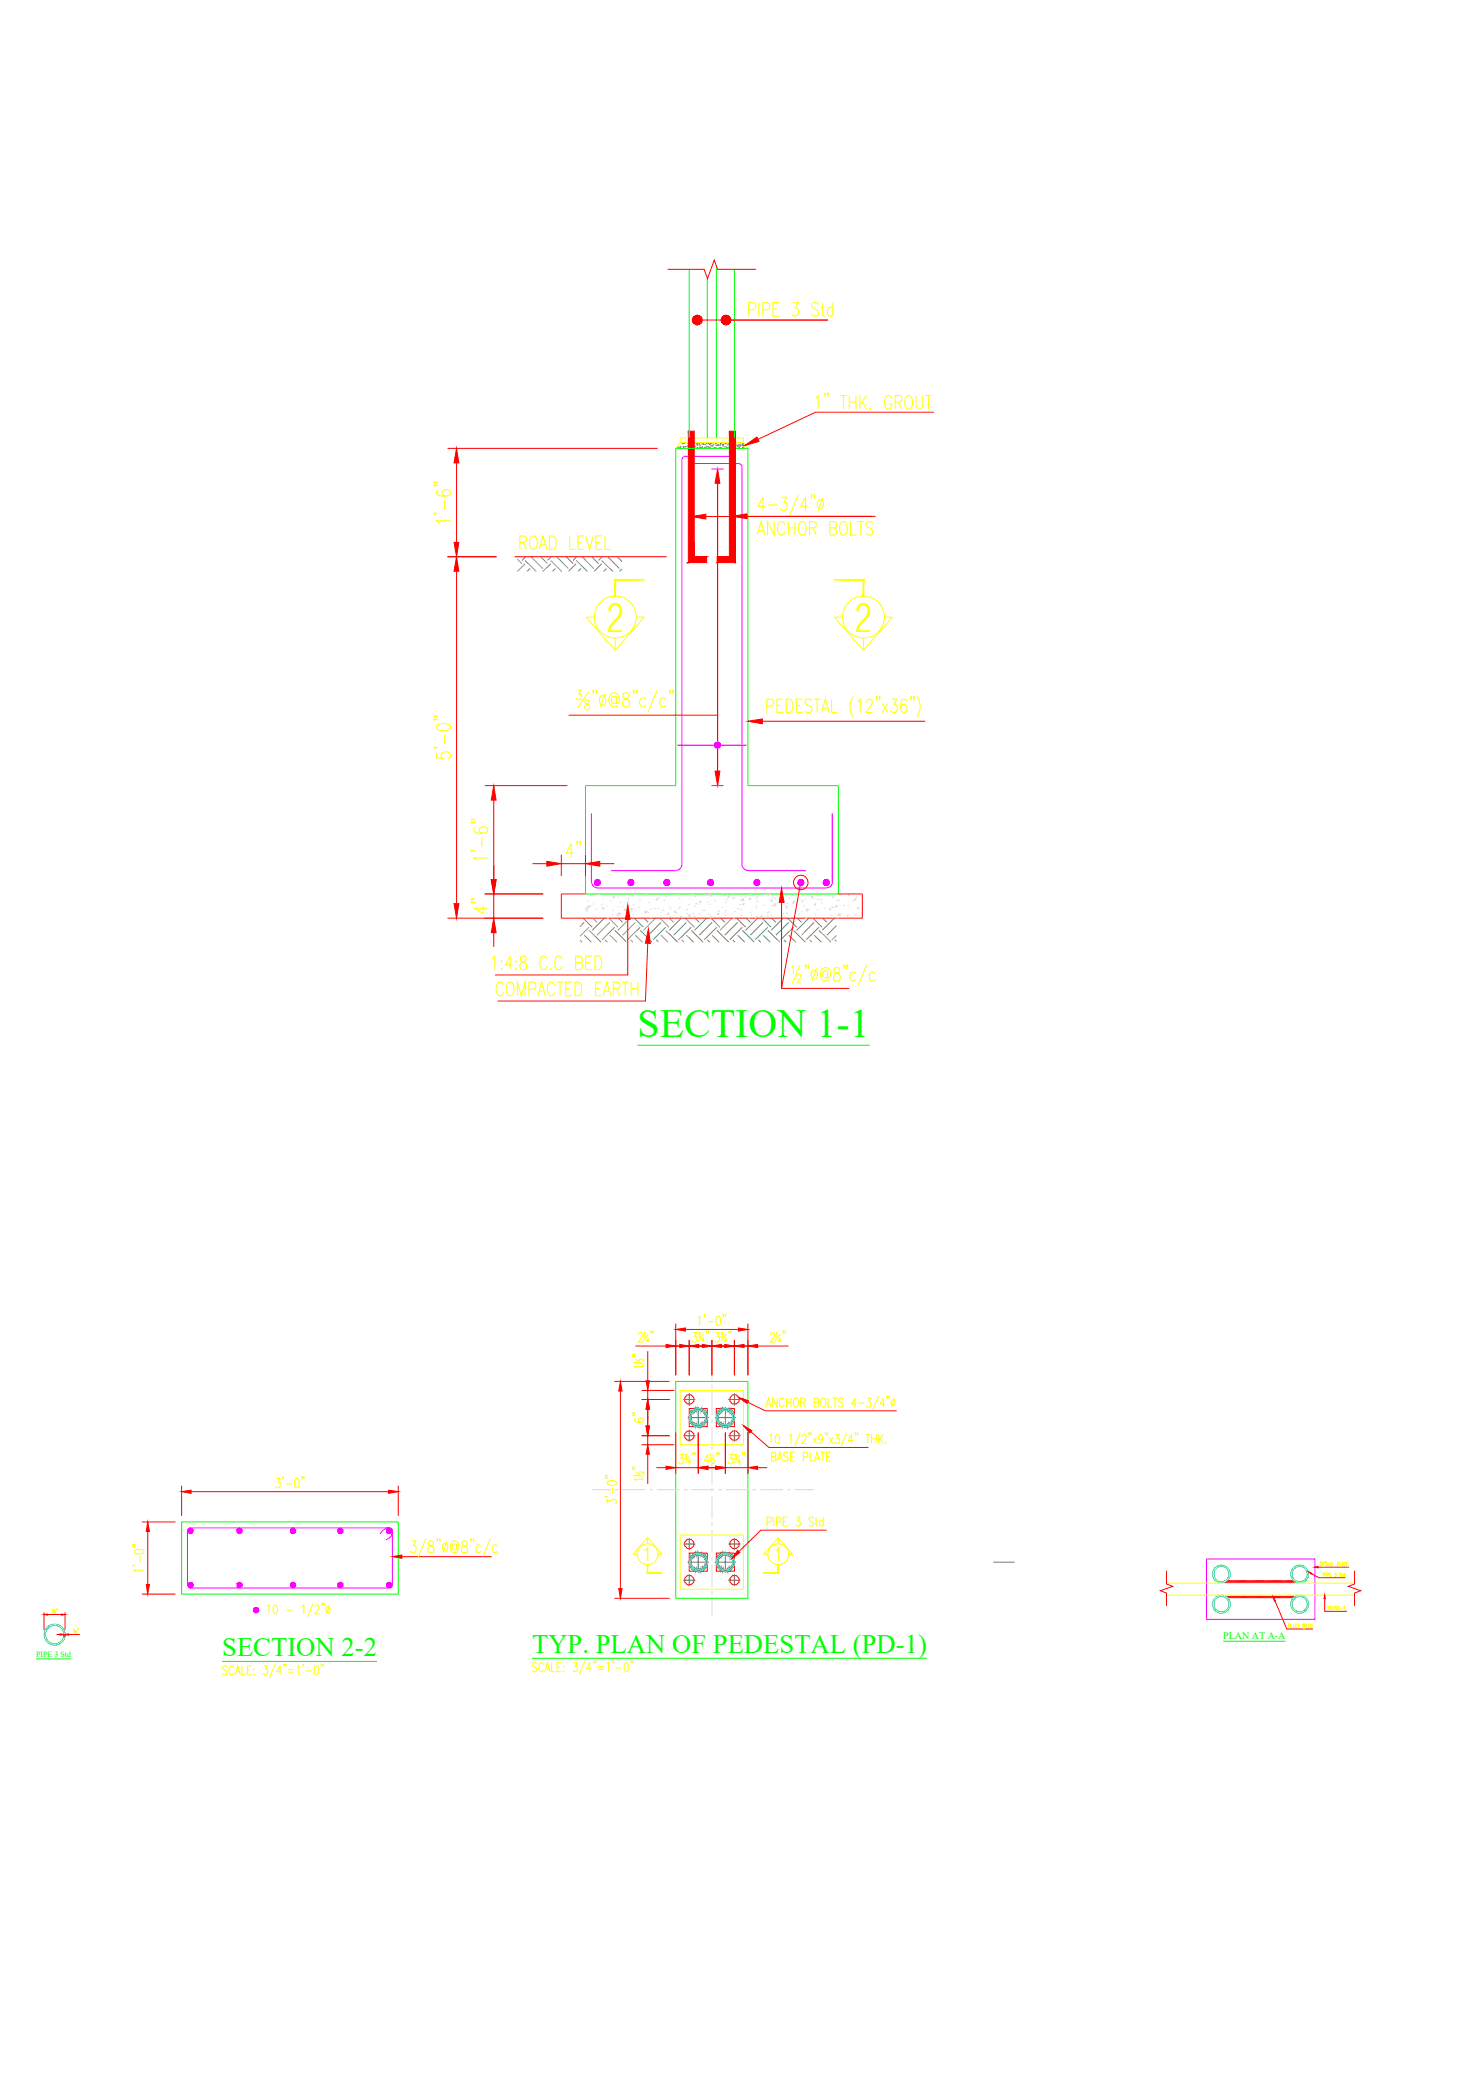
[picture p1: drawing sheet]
<svg xmlns="http://www.w3.org/2000/svg" width="297mm" height="420mm" viewBox="0 0 297 420" stroke-linecap="round" stroke-linejoin="round" font-family="sans-serif">
<defs><g id="words">
<text font-size="8.1" fill="#0f0" x="128.3" y="208.6">SECTION 1-1</text>
<g font-size="7.8" fill="#ff0">
<text x="122" y="127.1">2</text>
<text x="171.9" y="127.1">2</text>
</g>
<g font-size="5.4" fill="#0f0">
<text x="44.7" y="333.2">SECTION 2-2</text>
<text x="107.1" y="332.5">TYP. PLAN OF PEDESTAL (PD-1)</text>
</g>
<g font-size="3.9" fill="#ff0">
<text x="129.4" y="314.2">1</text>
<text x="155.7" y="314.2">1</text>
</g>
<text font-size="2" fill="#0f0" x="246.2" y="329.8">PLAN AT A-A</text>
<text font-size="1.6" fill="#0f0" x="7.3" y="333.5">PIPE 3 Std</text>
</g></defs>
<!-- layer: A-TYP-SEC-MARK -->
<g fill="#ff0" stroke="#ff0" stroke-width=".2">
<path d="M156.6 314.8v1.7zM156.6 314.8v1.7zM153.7 316.5h2.9zM153.7 316.5h2.9z"/>
<path d="M130.3 314.8v1.7zM130.4 314.8l-.1 1.7zM130.3 316.5h2.9zM130.4 316.5h2.8z"/>
<path d="M173.8 116.6v3.4h-.1zM173.8 116.6l-.1 .1v3.3zM168 116.6h5.8l-.1 .1zM168 116.6v.1h5.7z"/>
<path d="M123.7 116.6v3.4h.2zM123.7 116.6l.2 .1v3.3zM123.7 116.6l.2 .1 5.7-.1zM123.9 116.7l5.7-.1v.1z"/>
</g>
<g fill="none" stroke="#ff0" stroke-width=".2">
<path d="M119.6 124.2h-1.6l5.8 6.7M123.8 128.4v2.5M128 124.2h1.6l-5.8 6.7M169.6 124.2h-1.7l5.9 6.7M173.8 128.4v2.5M178 124.2h1.6l-5.8 6.7M130.3 309.4l-2.9 3.4h.8M130.3 309.4l2.9 3.4h-.8M130.3 309.4v1.3M156.6 309.4l-2.9 3.4h.8M156.6 309.4l2.9 3.4h-.8M156.6 309.4v1.3"/>
<circle cx="123.8" cy="124.2" r="4.2"/>
<circle cx="173.8" cy="124.2" r="4.2"/>
<circle cx="130.3" cy="312.8" r="2.1"/>
<circle cx="156.6" cy="312.8" r="2.1"/>
</g>
<!-- layer: FOOTING -->
<path d="M138.7 54.2v33.9M142.3 56v32.1M144.2 53.5v34.6M147.8 54.2v33.9M136 90.2h14.5v67.9h18.2v21.8h-50.9v-21.8h18.2zM36.5 306.3h43.7v14.5h-43.7z" fill="none" stroke="#0f0" stroke-width=".2"/>
<!-- layer: PRO -->
<path d="M136.9 89v-.9h12.7v.9M136.9 89h12.7M136.9 89l-.9 1.2M149.6 89l.9 1.2" fill="none" stroke="#ff0" stroke-width=".2"/>
<!-- layer: HATCH -->
<g fill="none" stroke="#808080" stroke-width=".2">
<path d="M136.1 90.1h.1M136.5 90h.1M136.8 90h.1M136.9 89.8h.1M137.3 89.3h.1M137.5 89.8h.1M137.5 89.2h.1M137.5 89.2l.1-.1v.2zM137.6 90v.1h-.2l.2-.1M137.6 90.2h.1M137.6 89.2h.1M137.6 89.1h.1"/>
<path d="M137.7 89.1h.1M137.9 89.9h.1M137.9 89.8h.1M138.4 89.7h.1M138.4 89.2h.1M138.4 89.8h.1M138.4 89.1h.1M138.6 89.2h.1M138.6 89.9h.1zM138.7 90h.1M138.8 89.9h.1M138.9 89.1h.1"/>
<path d="M138.9 89.2l.1-.1v.2zM139.1 89.7h.1M139.3 90.2h.1M139.3 89.6h.1M139.6 89.2h.1M139.7 89.8h.1M139.8 89.9h.1M140.1 89.3h.2zM140.2 90.2h.1M140.2 89h.1M140.2 89.5h.1M140.2 89.3h.1z"/>
<path d="M140.3 89.5h.1M140.3 90.1h.1M140.6 89.3h.1M140.7 89.5h.1M140.8 90h.1M140.8 89.6h.1M140.9 90.1h.1M141.1 89.1h.1M141.2 89.3h.1M141.2 89.9h.1M141.2 90.1l.1-.1v.1zM141.2 90.1h.1"/>
<path d="M141.4 89.4h.1M141.5 89.3h.1M141.6 89.3l-.1 .2zM141.7 90h.1M141.8 89.5h.1M142 90h.1M142.1 89.8h.1M142.1 89.1h.1M142.1 89.2h.1M142.3 89.9h.1M142.5 89.3h.1M142.5 89.9h.1"/>
<path d="M142.7 90.1h.1M142.7 89.5l.1-.1v.1zM142.9 89.3h.1M142.9 89.5v.1zM143 89.2h.1M143.1 89.1h.1M143.1 89.7h.1M143.1 89.2h.1M143.2 89.8h.1M143.4 89.7h.1M143.4 89.4h.1M143.7 89.1h.1"/>
<path d="M143.7 90.1h.1M143.8 90.2h.1M143.9 90.1h.1M143.9 89.1h.1M144 89.5h.1M144 89.2h.1M144.2 89.7v-.1zM144.3 89.7h.1M144.4 89.4h.1M144.4 89.5h.1M144.7 90.1h.1M144.8 89.6h.1"/>
<path d="M144.9 89.4h.1M144.9 90h.1M145 89.2h.1M145.1 90.1h.1M145.1 89.1v.2h-.1zM145.3 89.6h.2zM145.4 89.5h.1M145.5 89.5h.1M145.5 89.3h.1M145.5 89.7l.1 .1h-.2zM145.6 90.2h.1M145.8 89.9h.1"/>
<path d="M145.9 89.3h.1M146 89.3h.1M146.1 90.1h.1M146.1 90h.1M146.4 89.5h.1M146.5 89.1h.1M146.6 89.4h.1M146.6 90h.1M146.7 89.8h.1M146.8 89.2h.1M146.8 89.8l.1 .1h-.2zM146.9 89h.1"/>
<path d="M147 89.3h.1M147 89.4v.2l-.1-.1zM147.1 89.3h.1M147.2 89.8h.1M147.3 89.9h.1M147.3 89.5h.1M147.7 89h.1M147.7 89.6h.1M147.8 89.2h.1M147.9 89.3h.1M148 89.8l.1-.1v.1zM148.1 90v-.1z"/>
<path d="M148.3 89.6h.1M148.4 89.8h.1M148.6 89.5h.1M148.6 90.1h.1M148.8 89.8l.2-.1v.2zM148.9 89.1h.1M148.9 89.7h.1M148.9 89.4h.1M149.3 89.6h.1M149.3 89.4h.1M149.5 90l-.1 .1zM149.5 89.2l.1-.1v.2z"/>
<path d="M149.5 89.4h.1M149.5 90h.1M149.6 89.6h.1M149.9 89.4h.1M150.3 90.2h.1M104.1 112.5l.9 .9M105.7 113.4l-1.6 1.6M105.7 112.8l2.2 2.2M105.8 112l-.8 .8M106.7 114.4l-.7 .6M106.9 112l2.3 2.4M108.8 112l1.4 1.4"/>
<path d="M110.8 113.4l-1.6 1.6M110.8 112.8l2.2 2.2M110.9 112l-.7 .8M111.8 114.4l-.6 .6M112 112l2.4 2.4M113.9 112l1.4 1.4M116 113.4l-1.6 1.6M116 112.8l2.2 2.2M116 112l-.7 .8M116.9 114.4l-.6 .6M117.2 112l2.3 2.4M119.1 112l1.4 1.4"/>
<path d="M121.1 113.4l-1.6 1.6M121.1 112.8l2.2 2.2M121.2 112l-.7 .8M122.1 114.4l-.6 .6M122.3 112l2.3 2.4M124.2 112l1 1M125.2 114.5l-.6 .5M116.7 189.2l.4 .4M117.4 184.8l1.8 1.8M117.6 185.6l-.9 .9M117.6 188.2l1.4 1.4M118.5 186.6l-1.8 1.8"/>
<path d="M118.5 187.2l2.5 2.4M119.3 184.8l.9 .8M121.6 184.8l-2.4 2.4M121.8 189.1l.4 .5M122.5 184.8l1.8 1.8M122.7 185.6l-2.5 2.6M122.7 188.2l1.4 1.4M123.7 186.6l-2.6 2.5M123.7 187.2l2.4 2.4M124.4 184.8l.9 .8M126.8 184.8l-2.5 2.4M126.9 189.1l.5 .5"/>
<path d="M127.6 184.8l1.9 1.8M127.9 185.6l-2.6 2.6M127.9 188.2l1.4 1.4M128.8 186.6l-2.5 2.5M128.8 187.2l2.4 2.4M129.6 184.8l.8 .8M131.9 184.8l-2.4 2.4M132.1 189.1l.4 .5M132.8 184.8l1.8 1.8M133 185.6l-2.6 2.6M133 188.2l1.4 1.4M134 186.6l-2.6 2.5"/>
<path d="M134 187.2l2.4 2.4M134.7 184.8l.9 .8M137.1 184.8l-2.5 2.4M137.2 189.1l.4 .5M137.9 184.8l1.9 1.8M138.1 185.6l-2.5 2.6M138.1 188.2l1.5 1.4M139.1 186.6l-2.6 2.5M139.1 187.2l2.4 2.4M139.9 184.8l.8 .8M142.2 184.8l-2.4 2.4M142.3 189.1l.5 .5"/>
<path d="M143.1 184.8l1.8 1.8M143.3 185.6l-2.6 2.6M143.3 188.2l1.4 1.4M144.2 186.6l-2.5 2.5M144.2 187.2l2.5 2.4M145 184.8l.9 .8M147.3 184.8l-2.4 2.4M147.5 189.1l.4 .5M148.2 184.8l1.8 1.8M148.4 185.6l-2.5 2.6M148.4 188.2l1.5 1.4M149.4 186.6l-2.6 2.5"/>
<path d="M149.4 187.2l2.4 2.4M150.2 184.8l.8 .8M152.5 184.8l-2.5 2.4M152.6 189.1l.5 .5M153.4 184.8l1.8 1.8M153.6 185.6l-2.6 2.6M153.6 188.2l1.4 1.4M154.5 186.6l-2.6 2.5M154.5 187.2l2.4 2.4M155.3 184.8l.8 .8M157.6 184.8l-2.4 2.4M157.7 189.1l.5 .5"/>
<path d="M158.5 184.8l1.8 1.8M158.7 185.6l-2.6 2.6M158.7 188.2l1.5 1.4M159.7 186.6l-2.6 2.5M159.7 187.2l2.4 2.4M160.5 184.8l.8 .8M162.8 184.8l-2.5 2.4M162.9 189.1l.5 .5M163.6 184.8l1.9 1.8M163.8 185.6l-2.5 2.6M163.8 188.2l1.5 1.4M164.8 186.6l-2.6 2.5"/>
<path d="M164.8 187.2l2.4 2.4M165.6 184.8l.8 .8M167.9 184.8l-2.4 2.4M168 189.1l.3 .3M168.3 188.2l-.9 .9M168.3 186.3l-1.9 1.9"/>
</g>
<!-- layer: PROJECTION -->
<path d="M103.6 112h30.6M117.8 179.9h-4.8v4.9h60.5v-4.9h-4.8" fill="none" stroke="#f00" stroke-width=".2"/>
<!-- layer: A-TYP-ST-Hatch -->
<g fill="none" stroke="#dbdbdb" stroke-width=".2">
<path d="M139.3 179.9h.1M142.3 179.9l-.3 .3h.4v-.3M142.9 180h.1M143 179.9l-.3 .3 .5 .1v-.4M153.8 180h.1M154.8 179.9l-.3 .1 .3 .2 .1-.3M118.1 183.3h.1M118.1 182.6l-.3 .3M118.1 182.6l.1 .6-.4-.1M118.2 182.5l.4-.2-.1 .4zM118.2 181.3h.1M118.7 182.4h.1"/>
<path d="M118.7 182.2h.1M118.8 180.2h.1M119.4 181.9h.1M119.4 184.5h.1M120 183h.1M120.3 180h.1M121 182.1h.1M121.2 182.9h.1M121.3 180.9h.1M121.5 182.5l-.3 .4h.4M121.5 182.5l.1 .4M122 182.3h.1"/>
<path d="M122.2 184.8h.1M122.9 181.3h.1M123.2 184h.1M123.2 183.1h.1M123.3 180.5l.4-.1-.1 .3zM124.2 184.5h.1M124.3 182.5h.1M124.3 180.5h.1M124.6 183.6v.6l-.5-.1zM124.8 183.8h.1M124.9 181.6h.1M125.2 182.5h.1"/>
<path d="M125.8 182.9l-.3 .3h.4M125.8 182.9l.1 .4M126.2 184.3h.1M126.4 181.4h.1M126.4 180.7h.1M126.5 183.3h.1M126.9 182.9l.4-.1-.1 .3zM127.1 183.5h.1M127.3 184h.1M127.4 182h.1M127.5 180h.1M128.4 182.6h.1"/>
<path d="M128.7 181.1h.1M129.7 183.7h.1M129.7 183.4h.1M129.9 180.1h.1M130.1 183.2l-.2 .4h.3l-.1-.3M130.4 183.6h.1M130.5 181.6h.1M130.9 183h.1M130.9 184.8l.1-.2v.2M131.7 182.8h.1M132.4 182.8h.1M132.4 180.8l-.4 .2 .3 .2 .1-.3"/>
<path d="M132.5 180.6h.1M132.9 183.6h.1M133.2 183.1h.1M133.5 183.2h.1M133.6 181.2h.1M134 180.4h.1M134.6 184h-.4l.3-.4 .1 .4M134.7 184.5h.1M134.7 182.5h.1M134.9 182.9h.1M135.6 183.4l.4-.1-.1 .4zM136.2 183.7h.1"/>
<path d="M136.3 180.1h.1M136.6 182.8h.1M136.7 180.8h.1M136.8 182.5h.1M136.9 184.4h.1M138.1 183h.1M138.2 183.8h.1M138.4 184.2h.1M138.5 182h.1M138.9 184l-.3 .4h.3v-.4M139.4 183.8h.1M139.7 184.4h.1"/>
<path d="M139.8 182.3h.1M139.8 180.4h.1M140.1 181.8h.1M140.3 181.9h.1M140.7 183.9h.1M141 181.7l-.3-.2 .4-.2-.1 .4M141.4 183.1h.1M141.7 183.2h.1M142.3 181.5h.1M142.6 180.1h.1M142.6 184h.1M142.8 184h.1"/>
<path d="M142.8 182h.1M143.1 184.8h-.2l.3-.4 .1 .4M143.8 181.3h.1M144.6 183.4h.1M144.7 183.7l-.4 .2 .3 .2 .1-.3M145.3 182.6h.1M145.8 180.2h.1M145.9 183.5h.1M145.9 184.1h.1M146 181.5h.1M146.1 183.1h.1M146.1 181h.1"/>
<path d="M146.7 180.2l.1 .4h-.4zM147.4 180.7h.1M147.6 184.8h.1M147.7 180.8h.1M147.8 183.4h.1M148.4 182.9h.1M148.8 182h.1M149 183.1h.1M149 180.4h.1M149.1 181.1h.1M149.1 184.2h.1M149.2 181.2l.4-.5 .1 .6z"/>
<path d="M149.4 182l.4-.2-.1 .4zM150 180.5h.1M150.6 184.8h.1M150.9 180.1h.1M151.1 183.6h.1M151.1 180.6v.4l-.3-.1zM151.1 184.1h.1M152 184.7h.1M152.1 182.7h.1M152.1 180.7h.1M152.1 184.5h.1M152.2 182.3h.1"/>
<path d="M152.2 180.5h.1M152.3 181.4h.1M152.3 184.4h.1M153 184.4l.4-.2-.1 .4zM153.7 182.2h.1M154.3 183.7h.1M154.4 184.2h.1M154.7 183.5h.1M155.1 184.3h.1M155.2 182.3h.1M155.3 180.2h.1M155.4 181l.1 .4-.4-.1z"/>
<path d="M155.5 180.6h.1M155.6 184.5h.1M155.9 180.8h.1M156 181.9h.1M156.1 181.7l-.5 .5 .5 .1v-.5M157.5 183.9h.1M158.2 182.9h.1M158.3 183.9h.1M158.3 183.7h.1M158.3 181.8h.1M158.4 182.6l-.3-.1 .4-.2-.1 .4M158.7 180.7h.1"/>
<path d="M158.8 184.7h.1M159.4 180.2h.1M159.7 181.4l.1 .4-.4-.1zM159.8 183.5h.1M159.9 181.4h.1M160.8 184h.1M161.3 183.5h.1M161.3 181.2h.1M161.4 181.5h.1M161.7 182.3h.1M161.9 180.9h.1M162.1 183.2h.1"/>
<path d="M162.2 184.8h.1M162.2 184.7l-.1 .1M162.6 182.7v.6l-.5-.1zM163.2 180.5l.4-.1-.1 .3zM163.7 180.9h.1M164 184.1h.1M164.1 181.8v.3h-.3zM164.4 183h.1M164.5 181h.1M165.2 181h.1M165.3 181.7h.1M165.9 182.7h.1"/>
<path d="M166.8 182.9l.4-.1-.1 .3zM167.2 184.2h.1M167.4 182.6h.1M167.5 184.6h.1M167.5 180.4h.1M167.6 182.6h.1M167.7 180.6h.1M168.1 184.6h.1M168.4 181.2h.1M168.4 182.1l.1 .4h-.4zM168.5 184.7h.1M168.8 181.1h.1"/>
<path d="M169 180.1h.1M169.1 184.3l-.6-.1 .5-.5 .1 .6M169.7 182.2h.1M170.5 184.4h.1M170.5 184.2h.1M170.6 182.2h.1M170.7 180.2h.1M171.6 181.3h.1M171.9 181l.4-.2-.1 .4zM171.9 184.1h.1M172.1 184.1h.1M172.3 180.5h.1"/>
<path d="M172.8 182.5l.1 .4h-.4zM173.5 183.9h.1M173.5 181.8h.1"/>
</g>
<!-- layer: A-TYP-DIM -->
<g fill="none" stroke="#f00" stroke-width=".2">
<path d="M90.1 90.2h42.2M91.9 93.1v16M144.4 96.1v62M188 82.9h-23.9l-11.6 5.5M90.1 112h9.8M91.9 114.9v66.9M150.3 103.9h25.9M175.4 103.9h-33.4M97.6 158.1h16.6M153.4 145.1h32.8M97.6 179.9h11.7M99.4 161v16"/>
<path d="M99.4 179.9v4.9M107.2 173.8h2.8M113 172v4.3M113 173.8h4.8M117.8 172v4.3M120.7 173.8h2.9M90.1 184.8h19.2M99.4 187.7v2.9M126.3 185v11.2h-26.7M130.4 189.8l-.5 11.6h-29.8M157.3 181.6v17.3h13.6M123.6 278h11.2"/>
<path d="M124.9 279.9v39.8M127.9 270.9h6.1M129.1 279.8h6.6M130.4 271.9v5.9M130.4 279.8v1.8M134.8 270.9h16.9M136 266.3v10.4M137.9 267.5h10.7M138.7 269.6v7.1M143.3 269.6v7.1M147.8 269.6v7.1M150.5 266.3v10.4"/>
<path d="M152.5 270.9h6.2M36.5 299v6M80.2 299v6M129.1 281.6h5.7M129.1 288.9h5.7M129.1 290.7h6.6M130.4 283.6v3.3M130.4 288.9v1.8M130.4 292.6v6M132.1 295.3h1.9M136 288.3v8.3M136 295.3h4.5"/>
<path d="M140.5 288.3v8.3M142.1 295.3h2.3M146 295.3h4.5M146 288.3v8.3M150.4 282.1l3.6 1.8h26.4M150.5 288.3v8.3M151.1 288.1l3.6 3.2h20.1M152.5 295.3h1.9M28.5 306.3h6.8M29.7 308.2v10.6M38.5 300.2h39.7M80.9 313.2h18"/>
<path d="M166.3 307.9h-13.2l-4.4 4.3M264 316.7l1.4 .8h5.3M265.3 315.4h6.2M8.9 324.5v3.5M9.6 324.9h2.8M11.4 328.9h.7M12.8 328.8v.6M12.8 328.9h.3M13.1 324.5v3.5M13.1 328.8v.6M13.8 328.9h2.3M28.5 320.8h6.8"/>
<path d="M123.6 321.6h11.2M256.6 322.2l2.4 5.6h5.2M266.6 321.7v2.5h4.5"/>
</g>
<g fill="#f00" stroke="#f00" stroke-width=".2">
<path d="M91.4 181.8h.9l-.4 3z"/>
<path d="M91.9 112l.4 2.9h-.9z"/>
<path d="M99.4 158.1l.4 2.9h-.9z"/>
<path d="M98.9 177h.9l-.4 2.9z"/>
<path d="M126.3 182.1l.5 2.9h-.9z"/>
<path d="M130.5 186.9l.4 2.9h-1z"/>
<path d="M157.3 178.7l.5 2.9h-1z"/>
<path d="M99.4 184.8l.4 2.9h-.9z"/>
<path d="M139.1 103.9l2.9-.4v1z"/>
<path d="M150.5 145.1l2.9-.4v.9z"/>
<path d="M110 173.3l3 .5-3 .5z"/>
<path d="M117.8 173.8l2.9-.5v1z"/>
<path d="M149.9 89.6l2.4-1.7 .5 .9z"/>
<path d="M144.4 94.4l.5 2.9h-1z"/>
<path d="M143.9 155.2h1l-.5 2.9z"/>
<path d="M147.4 103.9l2.9-.5v1z"/>
<path d="M124.5 319.7h.7l-.3 1.9z"/>
<path d="M124.9 278l.3 1.9h-.7z"/>
<path d="M136 267.5l1.9-.3v.7z"/>
<path d="M148.6 267.2l1.9 .3-1.9 .4z"/>
<path d="M138.7 270.9l1.9-.4v.7z"/>
<path d="M134 270.5l2 .4-2 .3z"/>
<path d="M143.3 270.9l1.9-.4v.7z"/>
<path d="M136.8 270.5l1.9 .4-1.9 .3z"/>
<path d="M141.3 270.5l2 .4-2 .3z"/>
<path d="M147.8 270.9l1.9-.4v.7z"/>
<path d="M145.9 270.5l1.9 .4-1.9 .3z"/>
<path d="M150.5 270.9l2-.4v.7z"/>
<path d="M130.4 281.6l.3 2h-.7z"/>
<path d="M130 277.8h.7l-.3 2z"/>
<path d="M140.5 295.3l2-.3v.7z"/>
<path d="M134 295l2 .3-2 .4z"/>
<path d="M144 295l2 .3-2 .4z"/>
<path d="M150.5 295.3l2-.3v.7z"/>
<path d="M130 286.9h.7l-.3 2z"/>
<path d="M130.4 290.7l.3 1.9h-.7z"/>
<path d="M149.6 286.9l1.7 1-.4 .4z"/>
<path d="M148.7 281.2l1.9 .6-.3 .6z"/>
<path d="M148.5 312l.4 .4-1.6 1.2z"/>
<path d="M8.9 324.9l.7-.1v.2z"/>
<path d="M12.4 324.8l.7 .1-.7 .1z"/>
<path d="M12.1 328.8l.7 .1-.7 .1z"/>
<path d="M13.1 328.9l.7-.1v.2z"/>
<path d="M36.5 300.2l2-.3v.6z"/>
<path d="M78.2 299.9l2 .3-2 .3z"/>
<path d="M29.4 318.8h.7l-.4 2z"/>
<path d="M29.7 306.3l.4 1.9h-.7z"/>
<path d="M79 313.2l1.9-.3v.7z"/>
<path d="M91.9 90.2l.4 2.9h-.9z"/>
<path d="M91.4 109.1h.9l-.4 2.9z"/>
<path d="M256.3 321.5l.4 .6-.2 .1z"/>
<path d="M264.6 315.4l.7-.2v.3z"/>
<path d="M263.3 316.3l.7 .3-.1 .2z"/>
<path d="M266.6 321l.1 .7h-.2z"/>
</g>
<g fill="none" stroke="#ff0" stroke-width=".2">
<path d="M87.4 97.6l.2 .1-.2 .1-.1-.1 .1-.1 .7 .2M87.4 97l.2 .1-.2 .1-.1-.1 .1-.1 .7 .2M88.2 98.6l-.2 .1-.1 .3 .1 .5a2.91 2.91 0 0 0 2.6 0 .83 .83 0 0 0-.5-1 .83 .83 0 0 0-1 .3l-.2 .3a.79 .79 0 0 0 .9 .7M87.4 103.3l.2 .1h-.3a.56 .56 0 0 1 .8 .1M89.5 100.6v1.9M90.7 104.8h-2.8l.5 .5M116.2 138.9h.7l-.4 .7a.6 .6 0 0 1 .5 .8 .6 .6 0 0 1-.8 .4l-.2-.3M118.5 139.2l-2.3 3.3M119.5 139l-.1 .2-.1-.2 .1-.1 .1 .1-.2 .7M120.1 139l-.1 .2v-.3a.62 .62 0 0 1-.1 .8M121.7 139.5l-.9 2.8M125.5 139.5a.67 .67 0 0 0 .2 1 .92 .92 0 0 1 .9 .7 .92 .92 0 0 1-.4 1.1 .67 .67 0 0 1-.9-.6 1.01 1.01 0 0 1 1-1.2 .6 .6 0 0 0 .3-.6 .6 .6 0 0 0-.4-.5z"/>
<path d="M127.6 139l-.1 .2-.1-.2 .1-.1 .1 .1-.2 .7M128.2 139l-.1 .2v-.3l.1 .4-.2 .4M132.3 138.9l-1.9 4.3M134.9 139l-.1 .2v-.3l.1 .4-.2 .4M135.5 139l-.1 .2v-.3a.62 .62 0 0 1-.1 .8M87.4 150.4l.2 .1-.2 .1-.1-.1 .1-.1 .7 .2M87.4 144.7l.2 .1-.2 .1-.1-.1 .1-.1 .7 .2M87.4 144.1l.2 .1h-.3a.56 .56 0 0 1 .8 .1M87.9 151.5v1l1.2 .1a.79 .79 0 0 1-.2-1 .79 .79 0 0 1 1-.3 .73 .73 0 0 1 .8 .6 .73 .73 0 0 1-.6 .8M88 145.9a2.91 2.91 0 0 1 2.6 0l.1 .3-.1 .5a2.91 2.91 0 0 1-2.6 0l-.1-.3zM89.5 147.8v1.8M117.8 140.9a.58 .58 0 0 0 .1 .7 .58 .58 0 0 0 .6 .2 .55 .55 0 0 1-.1 1 .55 .55 0 0 1-.7-.6 .67 .67 0 0 1 .7-.6 .41 .41 0 0 0 .2-.4 .41 .41 0 0 0-.3-.3z"/>
<path d="M120.9 140.1l.2-.1a1.02 1.02 0 0 1 .9 .7 1.02 1.02 0 0 1-.4 1l-.2 .2a.99 .99 0 0 1-.8-.7 .99 .99 0 0 1 .3-1.1zM124.1 140.5l-.1-.3a.56 .56 0 0 0-.6-.1 .56 .56 0 0 0-.4 .5v.5a.52 .52 0 0 0 .5 .5 .52 .52 0 0 0 .6-.4M124.1 140.1v1.3l.2 .2a1.22 1.22 0 0 0 .2-1.5 1.22 1.22 0 0 0-1.4-.6 1.59 1.59 0 0 0 .4 2.8l.6-.2 .2-.2M129.9 140.8a.58 .58 0 0 0-.5-.4 .58 .58 0 0 0-.6 .4 .93 .93 0 0 0 .7 1.5l.4-.4M134 140.8a.58 .58 0 0 0-.6-.4 .58 .58 0 0 0-.5 .4 .93 .93 0 0 0 .7 1.5l.4-.4M94.9 171.1l.2 .1-.2 .1-.1-.1 .1-.1 .7 .2M94.9 165.5h.2l-.2 .2-.1-.2h.1l.7 .2M94.9 164.9h.2l-.2 .1-.1-.1h.1l.7 .1M95.7 166.5l-.2 .1-.2 .5a1.54 1.54 0 0 0 1.9 .6l.6-.1 .4-.5a.91 .91 0 0 0-.9-.8 .91 .91 0 0 0-.9 .8l.1 .3 .7 .3M97 168.5v1.8M98.2 172.6h-2.9l.6 .6M115.5 171.7h-1.6l1-1.9v2.8"/>
<path d="M116.3 169.4l-.2 .1v-.2a.57 .57 0 0 1-.1 .8M116.9 169.4l-.1 .1-.2-.1 .2-.1 .1 .1-.3 .7M94.9 181.5l.2 .1h-.3a.57 .57 0 0 1 .8 .1M94.9 180.9h.2l-.2 .2-.1-.2h.1l.7 .2M97.2 182.3v1.5l-1.9-1h2.9M127.4 272.9v.1v-.1l.5 .1M127.4 272.5v.1v-.1l.5 .1M127.9 273.5l1.5 1.1M128.5 268.6l.1-.2a.42 .42 0 0 1 .6-.1 .42 .42 0 0 1 .1 .6l-.8 1.2h.9M128.6 274.2h-.9l.2 .2M129.6 275h-1.9l.3 .3M129.6 273.4v.5l-.8-.5-.2 .3 .2 .1"/>
<path d="M129.6 268.4l.2-.2v.9M130.5 268.4l-1.1 1.5M130.6 269.8h-.5l.3-.7v1M131.1 267.9h-.1h.1l-.1 .5M131.5 267.9h-.1h.1l-.1 .5M139.5 268.2h.7l-.4 .7a.56 .56 0 0 1 .4 .8 .56 .56 0 0 1-.9 0M140.5 265.2l.3-.3v1.9M140.5 268.2h.4l-.2 .3h.1a.31 .31 0 0 1 .1 .5 .31 .31 0 0 1-.4 0M141.6 268.4l-1 1.5M141.7 269.8h-.5l.4-.7v1M141.8 264.6h-.1h.1l-.1 .4M142.3 267.9h-.2h.2l-.2 .5"/>
<path d="M142.4 266h1.2M142.7 267.9h-.1h.1l-.1 .5M144 268.2h.7l-.4 .7a.56 .56 0 0 1 .5 .7 .56 .56 0 0 1-.9 .3v-.2M144.3 264.9h.3a1.36 1.36 0 0 1 0 1.9h-.1a1.51 1.51 0 0 1-.2-1.9zM145 268.2h.4l-.2 .3h.1a.32 .32 0 0 1 .1 .4 .32 .32 0 0 1-.4 .2v-.1M145.6 264.6h-.1h.1l-.1 .4M146 264.6h-.1h.1l-.1 .4M146.2 268.4l-1.1 1.5M146.3 269.8h-.5l.3-.7v1M146.8 267.9h-.1h.1l-.1 .5M147.2 267.9h-.1h.1l-.1 .5M155.1 268.6l.2-.4h.3l.3 .3-.2 .7-.7 .9h1"/>
<path d="M156.2 268.4l.2-.2v.9M157 268.4l-1.1 1.5M157.2 269.8h-.6l.4-.7v1M157.7 267.9h-.2h.2l-.2 .5M158.1 267.9h-.2h.2l-.2 .5M55.6 297.5h.8l-.5 .7a.58 .58 0 0 1 .5 .7 .58 .58 0 0 1-.8 .4l-.1-.3M57 297.2h-.1h.1l-.1 .5M57.6 298.6h1.2M59.5 297.6l.3-.1a1.27 1.27 0 0 1 0 1.9h-.1a1.44 1.44 0 0 1-.2-1.8zM60.8 297.2h-.1h.1l-.1 .5M61.2 297.2h-.1h.1l-.1 .5M121.9 297.3v.1v-.1l.5 .1"/>
<path d="M121.9 296.9v.2v-.2l.5 .2M122.3 298.1l.7-.2a.92 .92 0 0 1 1.1 .4v.2a1.22 1.22 0 0 1-1.9 0zM123.2 299.4v1.2M127.4 284.7v.1v-.1l.5 .1M127.4 284.3v.2v-.2l.5 .2M127.4 295.6v.1v-.1l.5 .1M127.4 295.2v.1v-.1l.5 .1M127.9 296.2l1.5 1.1M127.9 285.4a.36 .36 0 0 0-.1 .6l.2 .1a1.7 1.7 0 0 0 1.5-.1l.1-.2a.54 .54 0 0 0-.7-.5 .54 .54 0 0 0-.4 .7l.5 .2M128.6 296.9h-.9l.2 .2M129.6 297.7h-1.9l.3 .3M129.6 296.1v.5l-.8-.5-.2 .3 .2 .1"/>
<path d="M136.7 292.7h.8l-.5 .7a.56 .56 0 0 1 .5 .7 .56 .56 0 0 1-.8 .3l-.1-.2M137.8 292.7h.4l-.2 .3a.28 .28 0 0 1 .2 .4 .28 .28 0 0 1-.5 0M138.9 292.8l-1.1 1.6M139 294.2h-.5l.4-.6v1M139.5 292.4v.1l-.1-.1h.1l-.1 .4M139.9 292.4v.1l-.1-.1h.1l-.1 .4M142.8 293.9h-1.1l.7-1.2v1.9M142.9 292.8l.2-.1v.9M143.4 293.8l.1-.2a.27 .27 0 0 1 .3 .1 .27 .27 0 0 1-.1 .4l-.3 .5h.5M143.8 292.8l-1.1 1.6M144.4 292.4l-.1 .1-.1-.1h.2l-.2 .4M144.8 292.4l-.1 .1-.1-.1h.2l-.2 .4"/>
<path d="M146.7 292.7h.8l-.5 .7a.56 .56 0 0 1 .5 .7 .56 .56 0 0 1-.8 .3l-.1-.2M147.8 292.7h.4l-.2 .3a.28 .28 0 0 1 .2 .4 .28 .28 0 0 1-.5 0M148.9 292.8l-1.1 1.6M149 294.2h-.5l.4-.6v1M149.5 292.4v.1l-.1-.1h.1l-.1 .4M149.9 292.4v.1l-.1-.1h.1l-.1 .4M26.8 314.9v.2v-.2l.4 .2M26.8 311.1v.2v-.2l.4 .2M26.8 310.7v.2v-.2l.4 .2M27.1 312l.8-.2a.81 .81 0 0 1 1.1 .5 1.36 1.36 0 0 1-1.9 0zM28.2 313.2v1.2M29 315.9h-1.9l.3 .4"/>
<path d="M82.7 310.1h1l-.5 .9h.2a.73 .73 0 0 1 .3 1 .73 .73 0 0 1-1.1 .2v-.2M85.7 309.6l-1.5 3.6M86.3 310.2a.56 .56 0 0 0 .2 .8 .73 .73 0 0 1 .9 .8 .73 .73 0 0 1-1.1 .5l-.1-.1a.83 .83 0 0 1 .8-1.2 .51 .51 0 0 0 .2-.5 .51 .51 0 0 0-.3-.4zM88.1 309.7l-.1 .2-.1-.2h.2l-.2 .6M88.6 309.7l-.1 .2-.1-.2h.2l-.2 .6M89.3 310.7l.1-.2a.79 .79 0 0 1 .7 .8 .79 .79 0 0 1-.7 .8 .94 .94 0 0 1-.1-1.4zM89.9 310.2l-.7 2.2M91.9 311l-.1-.3a.47 .47 0 0 0-.8 .4 .65 .65 0 0 0 .4 .8h.2l.3-.4M91.9 310.7l.1 1.2a.95 .95 0 0 0 .3-1.3 .95 .95 0 0 0-1.2-.4 .95 .95 0 0 0-.5 1.2 .86 .86 0 0 0 .5 .9 .86 .86 0 0 0 1-.2M93.1 310.2a.56 .56 0 0 0 .1 .8 .73 .73 0 0 1 .9 .8 .73 .73 0 0 1-1 .5l-.1-.1a.83 .83 0 0 1 .7-1.2 .51 .51 0 0 0 .3-.5 .51 .51 0 0 0-.3-.4zM94.8 309.7v.2l-.1-.2h.1l-.1 .6M95.3 309.7v.2l-.1-.2h.1l-.1 .6"/>
<path d="M96.7 311.2l-.3-.3a.87 .87 0 0 0-.6 .7 .87 .87 0 0 0 .4 .8l.4-.1 .1-.2M98.7 309.6l-1.5 3.6M100.1 311.2l-.3-.3a.79 .79 0 0 0-.7 .8 .79 .79 0 0 0 .7 .7l.3-.3M121.9 301.1v.2v-.2l.5 .2M122.2 302.5v-.7l.7 .4a.54 .54 0 0 1 .8-.5 .54 .54 0 0 1 0 1M265.7 314.3h.2l-.1 .2 .2 .1-.2 .2-.1-.1M266.3 316.9h.3v-.3l-.3-.1v.8M266.3 314.3l-.6 .9M266.4 315.1h-.3l.2-.3v.5M266.6 314.3l-.1 .2M266.7 314.3v.2M266.8 314.4h.3"/>
<path d="M266.8 316.5v.8M267 314.4v.7M267 316.9h.3v-.3l-.3-.1v.8M267.3 314.4v.7M267.3 314.7h.3M267.6 316.9h.2M267.6 314.4v.7M267.9 314.4v.7M267.9 316.5h-.3v.8h.3M268 314.7l.2 .4M268.2 314.4l-.3 .5M268.4 315.1h.1"/>
<path d="M268.6 316.5h.3l-.2 .3a.21 .21 0 0 1 .2 .3 .21 .21 0 0 1-.4 0M269.2 314.8l.3-.1v-.3h-.3v.7M269.7 314.4v.7h.3M269.9 316.6h-.3l.2 .3a.18 .18 0 0 1 .1 .3 .18 .18 0 0 1-.3-.1M270.1 315.1l.1-.7 .2 .7M270.1 316.8h.2M270.1 314.9h.3M270.1 316.5l.2 .8M270.5 314.4h.4M270.7 316.9v-.1a.2 .2 0 0 0-.3 .2 .2 .2 0 0 0 .3 .1M270.7 314.4v.7M270.7 316.5v.8"/>
<path d="M271 314.7h.2M271.3 314.4h-.3v.7h.3M10.4 323.9h.3l-.1 .3a.21 .21 0 0 1 .1 .3 .21 .21 0 0 1-.3 0M10.8 323.9l.1 .3M11 324.3h.2l-.2 .3h.2M11.1 323.9l-.3 .6M11.4 323.8l-.1 .1M11.5 323.8v.1M14.7 327.9h.3l-.2 .3M15.1 328.2h.1l.1 .3-.1 .1-.2-.1M15.2 328l-.4 .5M15.3 328.3l.1-.1 .1 .2-.2 .2h.2"/>
<path d="M15.7 327.8l-.1 .2M15.8 327.8v.2M259.3 327.1h.2M259.6 326.8h-.3v.7M259.7 326.8v.7M259.9 326.8v.7h.3M260.4 326.8v.7h.3M260.8 327.1h.2M261.1 326.8h-.3v.7h.3M261.2 326.8h.3M261.3 326.8v.7M262.1 326.8l.2 .7 .1-.7 .1 .7 .2-.7"/>
<path d="M262.8 327.1h.2M263.1 326.8h-.3v.7h.3M263.3 326.8v.7h.3M263.7 326.8a.36 .36 0 0 1 .4 .3 .36 .36 0 0 1-.4 .4zM267.1 323.2h.3M267.3 323.2v.7M267.6 323.6l.3-.1v-.2l-.3-.1v.7M267.7 323.6l.2 .3M268.1 323.2v.7h.1l.2-.2v-.5M269 323.4l-.3-.1v.2l.3 .4h-.4M269.5 323.4l-.3-.1v.2l.3 .4h-.4M269.7 323.7h.4"/>
<path d="M270.4 323.4l.1-.2v.7"/>
</g>
<!-- layer: A-TYP-H-TEXT -->
<g fill="none" stroke="#ff0" stroke-width=".2">
<path d="M150.7 62.3l1.2-.1 .1-.4-.1-.8-1.2-.1v2.7M152.7 60.9v2.7M153.5 62.3l1.2-.1a.79 .79 0 0 0-.3-1.3h-.9v2.7M155.5 62.2h.9M156.8 60.9h-1.3v2.7h1.3M159.5 60.9h1.1l-.6 1h.3a.93 .93 0 0 1 .4 1.1 .93 .93 0 0 1-.9 .6l-.3-.1-.1-.4M164.7 61.3a.69 .69 0 0 0-.9-.4 .69 .69 0 0 0-.4 .9l.9 .5a.72 .72 0 0 1 .2 1.2 .72 .72 0 0 1-1.2-.3M165.2 61.8h.7M165.5 60.9v2.2l.1 .4 .4 .1M166.1 79.2l-.1 .1-.1-.1 .1-.1 .1 .1-.2 .7M166.7 79.2l-.1 .1v-.2a.52 .52 0 0 1-.1 .8M167.6 62.2l-.4-.4a.91 .91 0 0 0-.8 .7 .91 .91 0 0 0 .4 1l.1 .1h.3l.4-.4"/>
<path d="M167.6 60.9v2.7M169.1 79.6h1.3M169.7 79.6v2.8M170.9 79.6v2.8M172.3 79.6v2.8M173 79.6v2.8M174.4 79.6l-1.4 1.8M182.5 79.7l.2-.1a1.2 1.2 0 0 1 1 1.7l-.1 .4a.7 .7 0 0 1-.7 .7 .7 .7 0 0 1-.7-.7 2.17 2.17 0 0 1 .3-2zM184.3 79.6v1.9a.69 .69 0 0 0 .3 .7 .69 .69 0 0 0 .8 0l.3-.7v-1.9M186.2 79.6h1.4M186.9 79.6v2.8M160.7 99.5l-1.8 4.2"/>
<path d="M163.4 99.7l-.1 .1-.1-.1 .1-.2 .1 .2-.2 .6M164 99.7l-.1 .1-.1-.1 .1-.2 .1 .2-.2 .6M164.2 80.2l.4-.6v2.8M170.9 80.9h1.4M173.5 80.8l.9 1.6M175.1 82.2l.1-.1 .1 .1-.1 .2zM179.5 80.3a.68 .68 0 0 0-1.1-.6 1.88 1.88 0 0 0 .2 2.7 .8 .8 0 0 0 .9-1.1h-.5M180.1 80.9h.9a.69 .69 0 0 0 .5-.6 .69 .69 0 0 0-.5-.7h-.9v2.8M180.8 80.9l.7 1.5M104.6 109.1h.9a.68 .68 0 0 0 .5-.6 .68 .68 0 0 0-.5-.7h-.9v2.7M105.3 109.1l.7 1.4M106.9 108l.3-.2a1.2 1.2 0 0 1 .9 1.7l-.1 .4a.68 .68 0 0 1-.7 .7 .68 .68 0 0 1-.6-.7l-.1-.4a1.86 1.86 0 0 1 .3-1.5z"/>
<path d="M108.5 110.5l.8-2.7 .8 2.7M108.8 109.7h1M110.5 107.8h.7a1.66 1.66 0 0 1 .5 2.4l-.5 .3h-.7zM114.7 107.8v2.7h1.1M116.3 109.1h.8M117.6 107.8h-1.3v2.7h1.3M117.9 107.8l.7 2.7 .8-2.7M119.9 109.1h.8M121.2 107.8h-1.3v2.7h1.3M121.8 107.8v2.7h1.1M152.4 107.7l.8-2.7 .7 2.7M152.7 106.8h.9"/>
<path d="M154.1 101.9h-1.5l1-1.9v2.8M154.6 101.6h1.8M155.8 105v2.7l-1.4-2.7v2.7M157.2 100h1.1l-.6 1.1h.3a.93 .93 0 0 1 .4 1 .93 .93 0 0 1-.9 .7l-.3-.2-.1-.4M158 105.6a.7 .7 0 0 0-.7-.7 .7 .7 0 0 0-.7 .7 1.71 1.71 0 0 0 .5 2.1 .74 .74 0 0 0 .9-.7M158.6 105v2.7M158.6 106.2h1.4M160 105v2.7M161.1 105.1l.2-.1a1.2 1.2 0 0 1 .9 1.7l-.1 .3a.66 .66 0 0 1-.4 .6 .66 .66 0 0 1-.6-.1 2.05 2.05 0 0 1 0-2.4zM162.6 101.9h-1.5l1-1.9v2.8M162.9 106.2h.9a.66 .66 0 0 0 .5-.6 .66 .66 0 0 0-.5-.6h-.9v2.7M163.6 106.2l.7 1.5"/>
<path d="M164.8 100.7l.1-.1a.92 .92 0 0 1 .9 .9 .92 .92 0 0 1-.9 .9 1.13 1.13 0 0 1-.1-1.7zM165.5 100.2l-.9 2.6M167 106.2h.9a.65 .65 0 0 0 .5-.6 .65 .65 0 0 0-.5-.6h-.9v2.7h.9a.75 .75 0 0 0 .5-.8 .75 .75 0 0 0-.5-.7M169.3 105.1l.2-.1a.86 .86 0 0 1 1 1 1.7 1.7 0 0 1-.6 1.7 .86 .86 0 0 1-.9-1 1.86 1.86 0 0 1 .3-1.6zM171.2 105v2.7h1.2M172.6 105h1.3M173.2 105v2.7M175.7 105.3a.68 .68 0 0 0-.9-.3 .68 .68 0 0 0-.4 .8l.9 .6a.73 .73 0 0 1 .2 1.1 .73 .73 0 0 1-1.2-.2M154.3 142.1h.9a.72 .72 0 0 0 .5-.7 .72 .72 0 0 0-.5-.7h-.9v2.7M156.4 142h.7M157.6 140.7h-1.2v2.7h1.2M158.2 140.7h.7a1.64 1.64 0 0 1 0 2.7h-.7z"/>
<path d="M160.2 142h.8M161.5 140.7h-1.3v2.7h1.3M163.4 141.1a.74 .74 0 0 0-.8-.4 .74 .74 0 0 0-.6 .6 1.35 1.35 0 0 0 1.2 .9 .73 .73 0 0 1-.1 1.1 .73 .73 0 0 1-1.1-.3M163.8 140.7h1.3M164.4 140.7v2.7M165.3 143.4l.8-2.7 .7 2.7M165.6 142.5h1M167.4 140.7v2.7h1.1M171.7 140.1a3.5 3.5 0 0 0 0 4.2M172.6 141.2l.5-.5v2.7M174.3 141.3l.2-.4a.62 .62 0 0 1 .8-.1 .62 .62 0 0 1 .1 .9l-1.1 1.7h1.3M176.5 140.3l-.1 .1-.1-.1 .1-.2 .1 .2-.2 .6"/>
<path d="M177.1 140.3l-.1 .1-.1-.1 .1-.2 .1 .2-.2 .6M177.6 141.6l1.1 1.8M178.7 141.6l-1.1 1.8M179.4 140.7h1.1l-.6 1a.83 .83 0 0 1 .7 1.1 .83 .83 0 0 1-1.2 .5l-.2-.4M182.4 141.1l-.1-.3-.3-.1-.4 .1a2.62 2.62 0 0 0 0 2.5l.3 .1a.87 .87 0 0 0 .7-.8 .87 .87 0 0 0-.7-.9l-.5 .4-.1 .4M183.4 140.3l-.1 .1-.1-.1 .1-.2 .1 .2-.2 .6M184 140.3l-.1 .1-.1-.1 .1-.2 .1 .2-.2 .6M184.5 140.1a3.5 3.5 0 0 1 0 4.2M99.1 192.9l.5-.5v2.7M100.9 193.3v.3zM100.9 194.9v.2zM101.3 198.3a.7 .7 0 0 0-.7-.7 .7 .7 0 0 0-.7 .7 1.78 1.78 0 0 0 .5 2.1 .73 .73 0 0 0 .9-.7"/>
<path d="M102.3 197.8l.2-.2a.87 .87 0 0 1 .9 1.1 1.69 1.69 0 0 1-.6 1.7 .72 .72 0 0 1-.8-.7 1.88 1.88 0 0 1 .3-1.9zM103.2 194.2h-1.5l1-1.8v2.7M103.9 193.3v.3zM103.9 194.9v.2zM104.8 192.5a.7 .7 0 0 0 .2 .9 .9 .9 0 0 1 .9 .7 .9 .9 0 0 1-.4 1 .8 .8 0 0 1-.9-.6 .8 .8 0 0 1 .6-.9l.4-.2a.58 .58 0 0 0 .3-.5 .58 .58 0 0 0-.4-.5zM106.4 199.1h.9a.75 .75 0 0 0 .6-.8 .75 .75 0 0 0-.6-.7h-.9v2.8M108.5 199.4h1M110.1 193.1a.68 .68 0 0 0-1.1-.6 2 2 0 0 0 .2 2.6 .73 .73 0 0 0 .9-.6M110.8 194.9l.2 .1-.2 .1zM111.6 198.3a.68 .68 0 0 0-.7-.7 .68 .68 0 0 0-.6 .7l-.1 .4a1.69 1.69 0 0 0 .6 1.7 .72 .72 0 0 0 .8-.7M112 197.6h1.4M112.7 197.6v2.8"/>
<path d="M113.1 193.1a.68 .68 0 0 0-.7-.8 .68 .68 0 0 0-.7 .8l-.1 .3a1.69 1.69 0 0 0 .6 1.7 .72 .72 0 0 0 .9-.6M113.8 198.9h.9M115.1 197.6h-1.3v2.8h1.3M115.7 197.6h.7a1.71 1.71 0 0 1 .5 2.4l-.5 .4h-.7zM115.8 193.7h.9a.67 .67 0 0 0 .5-.7 .67 .67 0 0 0-.5-.6h-.9v2.7h.9a.75 .75 0 0 0 .5-.7 .75 .75 0 0 0-.5-.7M117.9 193.7h.7M119.1 192.4h-1.2v2.7h1.2M119.7 192.4h.7a1.66 1.66 0 0 1 .5 2.3l-.2 .3-.3 .1h-.7zM119.8 198.9h.8M121 197.6h-1.2v2.8h1.2M121.6 199.4h1M123.4 198.9h.9a.67 .67 0 0 0 .5-.6 .67 .67 0 0 0-.5-.7h-.9v2.8"/>
<path d="M124.1 198.9l.7 1.5M125.2 197.6h1.3M125.8 197.6v2.8M127 198.9h1.4M127 197.6v2.8M128.4 197.6v2.8M159.3 194.7l.4-.4v1.8M160.4 196.5l.1-.4 .2-.1 .4 .1 .1 .4-.8 1.3h.8M161 194.2l-1.6 3.7M162.2 194.3l-.1 .2v-.3a.56 .56 0 0 1-.1 .8M162.7 194.3v.2v-.3v.4l-.1 .4M163.5 195.3l.2-.1a.92 .92 0 0 1 .8 .9 .92 .92 0 0 1-.8 .9 1.13 1.13 0 0 1-.2-1.7z"/>
<path d="M164.3 194.8l-.9 2.6M166.6 195.7l-.3-.4a.59 .59 0 0 0-.7 .5 .75 .75 0 0 0 .4 1l.5-.1 .1-.3M166.6 195.3v1.4l.2 .1a1.17 1.17 0 0 0 .2-1.5 1.17 1.17 0 0 0-1.3-.5 1.54 1.54 0 0 0 .3 2.6l.6-.1 .2-.3M167.9 194.8a.62 .62 0 0 0 .2 .9 .89 .89 0 0 1 1 .7 .89 .89 0 0 1-.5 1 .79 .79 0 0 1-.9-.6 .79 .79 0 0 1 .6-1l.4-.1a.54 .54 0 0 0 .3-.5 .54 .54 0 0 0-.4-.5zM170 194.3l-.1 .2v-.3a.56 .56 0 0 1-.1 .8M170.5 194.3l-.1 .2v-.3l.1 .4-.1 .4M172.2 196l-.4-.4h-.3a1.12 1.12 0 0 0 0 1.8h.3l.4-.4M174.4 194.2l-1.7 4.1M176.1 196l-.4-.4h-.3a1.12 1.12 0 0 0 0 1.8h.3l.4-.4M104.1 200.4v-2.8l.8 2.8 .8-2.8v2.8M108.2 200.4l.8-2.8 .8 2.8M121.3 200.4l.8-2.8 .8 2.8"/>
<path d="M45.7 335.5l-.3-.3h-.3a.4 .4 0 0 0-.3 .4 .4 .4 0 0 0 .3 .4l.5 .3 .1 .5-.3 .2h-.3l-.3-.2M47 335.6a.42 .42 0 0 0-.2-.3 .42 .42 0 0 0-.4 0 1.2 1.2 0 0 0 .1 1.7 .45 .45 0 0 0 .5-.4M47.3 337l.6-1.8 .5 1.8M47.5 336.4h.7M48.7 335.2v1.8h.8M49.8 336.1h.5M50.6 335.2h-.8v1.8h.8M51 335.9h.2zM51.1 336.9v.1zM53.1 335.2h.7l-.4 .7a.56 .56 0 0 1 .4 .7 .56 .56 0 0 1-.7 .3l-.1-.2M55.4 334.9l-1.2 2.7M56.7 336.4h-1l.7-1.2v1.8"/>
<path d="M57.2 335h-.1h.1l-.1 .4M57.6 335h-.1h.1l-.1 .4M58 336h1.2M58 336.5h1.2M59.8 335.5l.3-.3v1.8M61.1 335h-.1h.1l-.1 .4M61.6 336.2h1.2M63.4 335.3l.4-.1a1.26 1.26 0 0 1 0 1.8h-.2a1.34 1.34 0 0 1-.2-1.7zM64.7 335h-.1h.1l-.1 .4M65.1 335h-.1h.1l-.1 .4M108 334.8a.46 .46 0 0 0-.6-.2 .46 .46 0 0 0-.2 .6l.6 .3a.48 .48 0 0 1 .2 .8 .48 .48 0 0 1-.8 0l-.1-.2M109.4 335a.44 .44 0 0 0-.4-.4 .44 .44 0 0 0-.5 .4v1a.44 .44 0 0 0 .5 .4 .44 .44 0 0 0 .4-.4"/>
<path d="M109.7 336.4l.5-1.8 .5 1.8M109.9 335.8h.6M111 334.6v1.8h.8M112.1 335.5h.6M113 334.6h-.9v1.8h.9M113.4 335.2v.2zM113.4 336.2v.2zM115.5 334.6h.7l-.4 .7a.52 .52 0 0 1 .4 .8 .52 .52 0 0 1-.9 0M117.7 334.2l-1.1 2.8M119 335.8h-1l.7-1.2v1.8M119.5 334.3h-.1h.1l-.1 .4M119.9 334.3h-.1h.1l-.1 .4"/>
<path d="M120.3 335.4h1.2M120.3 335.9h1.2M122.1 334.9l.3-.3v1.8M123.4 334.3h-.1h.1l-.1 .4M124 335.6h1.1M125.8 334.7l.3-.1a.85 .85 0 0 1 .4 1l-.2 .7-.3 .1a1.39 1.39 0 0 1-.2-1.7zM127.1 334.3h-.2h.2l-.2 .4M127.4 334.3h-.1h.1l-.1 .4"/>
</g>
<!-- layer: A-TYP-M-BOT-STEEL -->
<g fill="none" stroke="#f0f" stroke-width=".2">
<path d="M137.2 92.5v81.5M137.9 91.8h9.4M138 91.8a.78 .78 0 0 0-.8 .7M139.2 93.3h9.4a.74 .74 0 0 1 .7 .7v80M143.2 94.4h2.4M136.3 150h13.9M143.2 158.1h2.4M119 163.7v13.8M119.1 177.5a1.21 1.21 0 0 0 1.2 1.2M120.2 178.7h46.1M123 175.2h13M137.2 173.9a1.21 1.21 0 0 1-1.2 1.2"/>
<path d="M149.3 173.9a1.21 1.21 0 0 0 1.2 1.2M150.5 175.2h11.7M167.5 163.7v13.8M167.5 177.5a1.21 1.21 0 0 1-1.2 1.2"/>
</g>
<!-- layer: A-TYP-ST-DONUT -->
<path d="M144.1 150h.1" fill="none" stroke="#f0f" stroke-width=".2"/>
<g fill="#f0f" stroke="#f0f" stroke-width=".2">
<path d="M120.2 177.6h.6l-.1-.3zM120.5 177.1l.2 .2-.5 .3zM120.2 177v.6l.3-.5z"/>
<path d="M119.9 177.1l.3 .5v-.6zM119.9 177.1l.3 .5-.5-.3zM119.7 177.3l-.1 .3h.6z"/>
<path d="M119.6 177.6l.1 .3 .5-.3zM119.7 177.9l.5-.3-.3 .5zM120.2 177.6l-.3 .5 .3 .1z"/>
<path d="M120.2 177.6v.6l.3-.1zM120.2 177.6l.5 .3-.2 .2zM120.2 177.6l.5 .3 .1-.3z"/>
<path d="M166.3 177.6h.6l-.1-.3zM166.6 177.1l.2 .2-.5 .3zM166.3 177v.6l.3-.5z"/>
<path d="M166 177.1l.3 .5v-.6zM166 177.1l.3 .5-.6-.3zM165.7 177.3v.3h.6z"/>
<path d="M165.7 177.6v.3l.6-.3zM165.7 177.9l.6-.3-.3 .5zM166.3 177.6l-.3 .5 .3 .1z"/>
<path d="M166.3 177.6v.6l.3-.1zM166.3 177.6l.5 .3-.2 .2zM166.3 177.6l.5 .3 .1-.3z"/>
<path d="M152.3 177.6h.6l-.1-.3zM152.6 177.1l.2 .2-.5 .3zM152.3 177v.6l.3-.5z"/>
<path d="M152 177.1l.3 .5v-.6zM152 177.1l.3 .5-.5-.3zM151.8 177.3l-.1 .3h.6z"/>
<path d="M151.7 177.6l.1 .3 .5-.3zM151.8 177.9l.5-.3-.3 .5zM152.3 177.6l-.3 .5 .3 .1z"/>
<path d="M152.3 177.6v.6l.3-.1zM152.3 177.6l.5 .3-.2 .2zM152.3 177.6l.5 .3 .1-.3z"/>
<path d="M161.1 177.6h.7l-.1-.3zM161.5 177.1l.2 .2-.6 .3zM161.1 177v.6l.4-.5z"/>
<path d="M160.8 177.1l.3 .5v-.6zM160.8 177.1l.3 .5-.5-.3zM160.6 177.3l-.1 .3h.6z"/>
<path d="M160.5 177.6l.1 .3 .5-.3zM160.6 177.9l.5-.3-.3 .5zM161.1 177.6l-.3 .5 .3 .1z"/>
<path d="M161.1 177.6v.6l.4-.1zM161.1 177.6l.6 .3-.2 .2zM161.1 177.6l.6 .3 .1-.3z"/>
<path d="M134.2 177.6h.6l-.1-.3zM134.5 177.1l.2 .2-.5 .3zM134.2 177v.6l.3-.5z"/>
<path d="M133.9 177.1l.3 .5v-.6zM133.9 177.1l.3 .5-.5-.3zM133.7 177.3l-.1 .3h.6z"/>
<path d="M133.6 177.6l.1 .3 .5-.3zM133.7 177.9l.5-.3-.3 .5zM134.2 177.6l-.3 .5 .3 .1z"/>
<path d="M134.2 177.6v.6l.3-.1zM134.2 177.6l.5 .3-.2 .2zM134.2 177.6l.5 .3 .1-.3z"/>
<path d="M127 177.6h.6l-.1-.3zM127.3 177.1l.2 .2-.5 .3zM127 177v.6l.3-.5z"/>
<path d="M126.6 177.1l.4 .5v-.6zM126.6 177.1l.4 .5-.6-.3zM126.4 177.3l-.1 .3h.7z"/>
<path d="M126.3 177.6l.1 .3 .6-.3zM126.4 177.9l.6-.3-.4 .5zM127 177.6l-.4 .5 .4 .1z"/>
<path d="M127 177.6v.6l.3-.1zM127 177.6l.5 .3-.2 .2zM127 177.6l.5 .3 .1-.3z"/>
<path d="M143 177.6h.6l-.1-.3zM143.3 177.1l.2 .2-.5 .3zM143 177v.6l.3-.5z"/>
<path d="M142.7 177.1l.3 .5v-.6zM142.7 177.1l.3 .5-.5-.3zM142.5 177.3l-.1 .3h.6z"/>
<path d="M142.4 177.6l.1 .3 .5-.3zM142.5 177.9l.5-.3-.3 .5zM143 177.6l-.3 .5 .3 .1z"/>
<path d="M143 177.6v.6l.3-.1zM143 177.6l.5 .3-.2 .2zM143 177.6l.5 .3 .1-.3z"/>
<path d="M144.4 150h.6l-.1-.4zM144.7 149.4l.2 .2-.5 .4zM144.4 149.3v.7l.3-.6z"/>
<path d="M144.1 149.4l.3 .6v-.7zM144.1 149.4l.3 .6-.5-.4zM143.9 149.6l-.1 .4h.6z"/>
<path d="M143.8 150l.1 .3 .5-.3zM143.9 150.3l.5-.3-.3 .5zM144.4 150l-.3 .5 .3 .1z"/>
<path d="M144.4 150v.6l.3-.1zM144.4 150l.5 .3-.2 .2zM144.4 150l.5 .3 .1-.3z"/>
<path d="M51.5 324v.5h-.2zM51.1 324.3l.2 .2 .2-.5zM51 324h.5l-.4 .3z"/>
<path d="M51.1 323.7l.4 .3h-.5zM51.1 323.7l.4 .3-.2-.4zM51.3 323.6l.2-.1v.5z"/>
<path d="M51.5 323.5l.3 .1-.3 .4zM51.8 323.6l-.3 .4 .5-.3zM51.5 324l.5-.3 .1 .3z"/>
<path d="M51.5 324h.6l-.1 .3zM51.5 324l.3 .5 .2-.2zM51.5 324l.3 .5h-.3z"/>
<path d="M77.8 319l.1 .2 .4-.2zM77.9 319.2l.4-.2-.2 .4zM78.3 319l-.2 .4 .2 .1z"/>
<path d="M78.3 319v.5l.3-.1zM78.3 319l.5 .2-.2 .2zM78.3 319l.5 .2 .1-.2z"/>
<path d="M78.3 319h.6l-.1-.3zM78.6 318.5l.2 .2-.5 .3zM78.3 318.4v.6l.3-.5z"/>
<path d="M78.1 318.5l.2 .5v-.6zM77.9 318.7l.2-.2 .2 .5zM77.9 318.7l-.1 .3h.5z"/>
<path d="M77.9 307.8l.4 .2h-.5zM77.9 307.8l.4 .2-.2-.4zM78.1 307.6l.2-.1v.5z"/>
<path d="M78.3 307.5l.3 .1-.3 .4zM78.6 307.6l-.3 .4 .5-.2zM78.3 308l.5-.2 .1 .2z"/>
<path d="M78.3 308h.6l-.1 .3zM78.3 308l.3 .5 .2-.2zM78.3 308l.3 .5-.3 .1z"/>
<path d="M78.3 308v.6l-.2-.1zM77.9 308.3l.2 .2 .2-.5zM77.8 308h.5l-.4 .3z"/>
<path d="M38.4 319h.5l-.1 .2zM38.4 319l.2 .4 .2-.2zM38.4 319l.2 .4-.2 .1z"/>
<path d="M38.4 319v.5l-.3-.1zM37.9 319.2l.2 .2 .3-.4zM37.8 319h.6l-.5 .2z"/>
<path d="M37.9 318.7l.5 .3h-.6zM38.1 318.5l-.2 .2 .5 .3zM38.1 318.5l.3-.1v.6z"/>
<path d="M38.4 318.4l.2 .1-.2 .5zM38.6 318.5l-.2 .5 .4-.3zM38.4 319l.4-.3 .1 .3z"/>
<path d="M38.4 308h.5l-.1-.2zM38.6 307.6l.2 .2-.4 .2zM38.4 307.5v.5l.2-.4z"/>
<path d="M38.1 307.6l.3 .4v-.5zM38.1 307.6l.3 .4-.5-.2zM37.9 307.8l-.1 .2h.6z"/>
<path d="M37.8 308l.1 .3 .5-.3zM37.9 308.3l.5-.3-.3 .5zM38.4 308l-.3 .5 .3 .1z"/>
<path d="M38.4 308v.6l.2-.1zM38.4 308l.4 .3-.2 .2zM38.4 308l.4 .3 .1-.3z"/>
<path d="M58.9 319h.6l-.1 .2zM58.9 319l.3 .4 .2-.2zM58.9 319l.3 .4-.3 .1z"/>
<path d="M58.9 319v.5l-.2-.1zM58.5 319.2l.2 .2 .2-.4zM58.4 319h.5l-.4 .2z"/>
<path d="M58.5 318.7l.4 .3h-.5zM58.5 318.7l.4 .3-.2-.5zM58.7 318.5l.2-.1v.6z"/>
<path d="M58.9 318.4l.3 .1-.3 .5zM59.2 318.5l-.3 .5 .5-.3zM58.9 319l.5-.3 .1 .3z"/>
<path d="M58.9 308h.6l-.1 .3zM58.9 308l.3 .5 .2-.2zM58.9 308l.3 .5-.3 .1z"/>
<path d="M58.9 308v.6l-.2-.1zM58.5 308.3l.2 .2 .2-.5zM58.4 308h.5l-.4 .3z"/>
<path d="M58.5 307.8l.4 .2h-.5zM58.5 307.8l.4 .2-.2-.4zM58.7 307.6l.2-.1v.5z"/>
<path d="M58.9 307.5l.3 .1-.3 .4zM59.2 307.6l-.3 .4 .5-.2zM58.9 308l.5-.2 .1 .2z"/>
<path d="M48.2 319h.5v.2zM48.2 319l.2 .4 .3-.2zM48.2 319l.2 .4-.2 .1z"/>
<path d="M48.2 319v.5l-.3-.1zM47.7 319.2l.2 .2 .3-.4zM47.7 319h.5l-.5 .2z"/>
<path d="M47.7 318.7l.5 .3h-.5zM47.7 318.7l.5 .3-.3-.5zM47.9 318.5l.3-.1v.6z"/>
<path d="M48.2 318.4l.2 .1-.2 .5zM48.4 318.5l-.2 .5 .5-.3zM48.2 319l.5-.3v.3z"/>
<path d="M48.2 308h.5v.3zM48.2 308l.2 .5 .3-.2zM48.2 308l.2 .5-.2 .1z"/>
<path d="M48.2 308v.6l-.3-.1zM47.7 308.3l.2 .2 .3-.5zM47.7 308h.5l-.5 .3z"/>
<path d="M47.7 307.8l.5 .2h-.5zM47.7 307.8l.5 .2-.3-.4zM47.9 307.6l.3-.1v.5z"/>
<path d="M48.2 307.5l.2 .1-.2 .4zM48.4 307.6l-.2 .4 .5-.2zM48.2 308l.5-.2v.2z"/>
<path d="M68 319v.2l.5-.2zM68 319.2l.5-.2-.2 .4zM68.5 319l-.2 .4 .2 .1z"/>
<path d="M68.5 319v.5l.3-.1zM68.5 319l.5 .2-.2 .2zM68.5 319l.5 .2v-.2z"/>
<path d="M68.5 319h.5v-.3zM68.8 318.5l.2 .2-.5 .3zM68.5 318.4v.6l.3-.5z"/>
<path d="M68.3 318.5l.2 .5v-.6zM68 318.7l.3-.2 .2 .5zM68 318.7v.3h.5z"/>
<path d="M68 308v.3l.5-.3zM68 308.3l.5-.3-.3 .5zM68.5 308l-.3 .5 .3 .1z"/>
<path d="M68.5 308v.6l.3-.1zM68.5 308l.5 .3-.2 .2zM68.5 308l.5 .3v-.3z"/>
<path d="M68.5 308h.5v-.2zM68.8 307.6l.2 .2-.5 .2zM68.5 307.5v.5l.3-.4z"/>
<path d="M68.2 307.6l.3 .4v-.5zM68.2 307.6l.3 .4-.5-.2zM68 307.8v.2h.5z"/>
</g>
<!-- layer: 0 -->
<g fill="none" stroke="#f00" stroke-width=".2">
<path d="M141.3 64.4h25.3M161.1 177.6l-3.8 21.3"/>
<circle cx="161.2" cy="177.6" r="1.46"/>
</g>
<!-- layer: main plan$0$$AUDIT_BAD_LAYER2 -->
<g fill="#f00" stroke="#f00" stroke-width=".2">
<path d="M138.5 86.8l1.2 25.2v-25.2zM138.5 86.8l1.2 25.2-1.2 1.2zM139.7 112l-1.2 1.2 3.7-1.2zM138.5 113.2l3.7-1.2v1.2z"/>
<path d="M146.8 86.8l1.2 26.4v-26.4zM146.8 86.8l1.2 26.4-1.2-1.2zM144.3 113.2h3.7l-1.2-1.2zM144.3 112h2.5l-2.5 1.2z"/>
</g>
<path d="M144.4 94.4v63.7M114.4 143.9h30" fill="none" stroke="#f00" stroke-width=".2"/>
<!-- layer: A-TYP-H-TEXT -->
<path d="M128.3 210.3h46.7M7.3 333.8h7M44.7 334.3h31.2M107.1 333.7h79.4M246.2 330.3h12.5" fill="none" stroke="#0f0" stroke-width=".2"/>
<!-- layer: SHADE COL -->
<g fill="none" stroke="#f00" stroke-width=".2">
<path d="M138.7 283.4h3.6v3.7h-3.6zM144.2 283.4h3.6v3.7h-3.6zM138.7 312.5h3.6v3.7h-3.6zM144.2 312.5h3.6v3.7h-3.6z"/>
<circle cx="138.7" cy="288.9" r=".99"/>
<circle cx="138.7" cy="281.6" r="1"/>
<circle cx="147.8" cy="281.6" r=".98"/>
<circle cx="147.8" cy="288.9" r=".98"/>
<circle cx="138.7" cy="318" r=".99"/>
<circle cx="138.7" cy="310.7" r="1"/>
<circle cx="147.8" cy="310.7" r=".98"/>
<circle cx="147.8" cy="318" r=".98"/>
</g>
<g fill="none" stroke="#545454" stroke-width=".2">
<path d="M137.5 288.9h2.4M137.5 281.6h2.4M138.4 285.3h4.2M138.7 280.4v2.4M138.7 287.7v2.4M140.5 283.1v4.3M143.9 285.3h4.2M146 283.1v4.3M146.6 288.9h2.4M146.6 281.6h2.4M147.8 280.4v2.4M147.8 287.7v2.4"/>
<path d="M137.5 318h2.4M137.5 310.7h2.4M138.4 314.3h4.2M138.7 309.5v2.4M138.7 316.8v2.4M140.5 312.2v4.3M143.9 314.3h4.2M146 312.2v4.3M146.6 318h2.4M146.6 310.7h2.4M147.8 309.5v2.4M147.8 316.8v2.4"/>
<path d="M199.9 314.3h4.2"/>
</g>
<g fill="#545454" stroke="#545454" stroke-width=".2">
<path d="M144.2 314.1v.5z"/>
<path d="M144.5 313.3v.7z"/>
<path d="M147.5 313.3v.7z"/>
<path d="M147.8 313.9v.8z"/>
<path d="M138.7 314.1v.5z"/>
<path d="M142 313.3v.7z"/>
<path d="M142.3 313.9v.8z"/>
<path d="M144.2 285v.5z"/>
<path d="M144.5 284.2v.8z"/>
<path d="M147.5 284.2v.7z"/>
<path d="M147.8 284.8v.8z"/>
<path d="M138.7 285v.5z"/>
<path d="M142 284.2v.7z"/>
<path d="M142.3 284.8v.8z"/>
<path d="M144.2 313.9v.7zM144.2 313.9v.8z"/>
<path d="M144.3 313.7l-.1 1zM144.3 313.7v1.2z"/>
<path d="M144.3 313.6v1.3zM144.3 313.6v1.5z"/>
<path d="M144.4 313.5l-.1 1.6zM144.4 313.5v1.7z"/>
<path d="M144.5 313.3l-.1 1.9zM144.5 313.3v2z"/>
<path d="M144.5 314.3v1zM144.5 314.6v.8z"/>
<path d="M144.5 313.3v1zM144.5 313.3v1zM144.5 313.3v.7z"/>
<path d="M144.5 314.6v.8zM144.5 314.8v.6z"/>
<path d="M144.6 313.2l-.1 .1v.7zM144.6 313.2l-.1 .8z"/>
<path d="M144.5 314.8v.6zM144.6 314.9v.6z"/>
<path d="M144.6 314.9v.6zM144.7 315.1v.5z"/>
<path d="M144.7 313l-.1 .7zM144.7 313l-.1 .7z"/>
<path d="M144.7 313v.5zM144.8 313l-.1 .5z"/>
<path d="M144.7 315.1v.5l.1-.3zM144.8 315.3v.4l-.1-.1z"/>
<path d="M144.8 315.3v.4zM144.9 315.4v.4z"/>
<path d="M144.8 313v.5l.1-.6zM144.9 312.9v.3l-.1 .3z"/>
<path d="M144.9 312.9v.3zM145 312.8l-.1 .4z"/>
<path d="M144.9 315.4v.4l.1-.3zM145 315.5v.4l-.1-.1z"/>
<path d="M145 315.5v.4zM145.1 315.6v.3z"/>
<path d="M145 312.8v.4l.2-.5zM145.2 312.7v.4l-.2 .1z"/>
<path d="M145.1 315.6v.3l.2-.2zM145.3 315.7v.3l-.2-.1z"/>
<path d="M145.2 312.7v.4l.1-.5zM145.3 312.6l-.1 .5z"/>
<path d="M145.3 312.6v.4l.1-.4zM145.4 312.6v.3l-.1 .1z"/>
<path d="M145.3 315.7v.3l.2-.3zM145.5 315.7v.4l-.2-.1z"/>
<path d="M145.5 315.7v.4zM145.6 315.8l-.1 .3z"/>
<path d="M145.4 312.6v.3l.2-.3zM145.6 312.6v.3h-.2z"/>
<path d="M145.7 312.5l-.1 .4zM145.7 312.5l-.1 .4z"/>
<path d="M145.6 315.8v.3l.2-.3zM145.6 316.1l.2-.3v.4z"/>
<path d="M145.8 315.8v.4zM145.9 315.8l-.1 .4z"/>
<path d="M145.7 312.5v.4l.3-.4zM146 312.5v.3l-.3 .1z"/>
<path d="M145.9 315.8v.4l.2-.4zM146.1 315.8v.4h-.2zM146.1 315.8v.4zM146.1 315.8v.4z"/>
<path d="M146 312.5v.3l.3-.3zM146.3 312.5v.4l-.3-.1z"/>
<path d="M146.3 312.5v.4zM146.3 312.6v.3z"/>
<path d="M146.1 315.8v.4l.3-.4zM146.4 315.8v.3l-.3 .1z"/>
<path d="M146.4 315.8v.3zM146.5 315.7l-.1 .4z"/>
<path d="M146.3 312.6v.3l.2-.3zM146.5 312.6v.3h-.2z"/>
<path d="M146.5 312.6v.3l.2-.3zM146.7 312.6v.4l-.2-.1z"/>
<path d="M146.5 315.7v.4l.2-.4zM146.7 315.7v.3l-.2 .1z"/>
<path d="M146.7 312.6v.4l.1-.3zM146.8 312.7v.4l-.1-.1z"/>
<path d="M146.7 315.7v.3l.1-.4zM146.8 315.6v.3l-.1 .1z"/>
<path d="M146.8 315.6v.3zM146.9 315.5l-.1 .4z"/>
<path d="M146.8 312.7v.4l.2-.3zM147 312.8v.4l-.2-.1z"/>
<path d="M147 312.8v.4zM147 312.9v.3z"/>
<path d="M146.9 315.5v.4l.2-.5zM147.1 315.4v.4l-.2 .1z"/>
<path d="M147.1 315.3v.5zM147.1 315.3v.5z"/>
<path d="M147 312.9v.3l.2-.2zM147.2 313v.5l-.2-.3z"/>
<path d="M147.2 313v.5zM147.2 313v.5z"/>
<path d="M147.3 315.1l-.2 .2v.4zM147.3 315.1v.5l-.2 .1z"/>
<path d="M147.4 314.9l-.1 .7zM147.4 314.9l-.1 .7z"/>
<path d="M147.2 313v.5l.2-.3zM147.4 313.2v.5l-.2-.2z"/>
<path d="M147.4 314.8v.7zM147.4 314.8v.7z"/>
<path d="M147.4 313.2v.5zM147.5 313.3v.7zM147.5 313.3v.7z"/>
<path d="M147.5 313.3v.7zM147.5 313.3v.9z"/>
<path d="M147.5 314.6l-.1 .8zM147.5 314.6l-.1 .8z"/>
<path d="M147.5 313.3v.9zM147.5 313.3v1z"/>
<path d="M147.5 314.3v1.1zM147.5 314.3v1.1z"/>
<path d="M147.5 313.3v2zM147.5 313.5v1.8z"/>
<path d="M147.5 313.5v1.7zM147.6 313.6l-.1 1.6z"/>
<path d="M147.6 313.6v1.5zM147.7 313.7l-.1 1.4z"/>
<path d="M147.7 313.7v1.2zM147.8 313.9l-.1 1z"/>
<path d="M147.8 314.1v.6zM147.8 314.1v.5z"/>
<path d="M138.8 313.9l-.1 .7zM138.8 313.9v.8z"/>
<path d="M138.8 313.7v1zM138.8 313.7v1.2z"/>
<path d="M138.9 313.6l-.1 1.3zM138.9 313.6v1.5z"/>
<path d="M139 313.5l-.1 1.6zM139 313.5v1.7z"/>
<path d="M139 313.3v1.9zM139 313.3v2z"/>
<path d="M139 314.3v1zM139 314.6v.8z"/>
<path d="M139 313.3v1zM139 313.3v1z"/>
<path d="M139 313.3v.7zM139.1 313.3l-.1 .7z"/>
<path d="M139 314.6v.8zM139.1 314.8v.6z"/>
<path d="M139.2 313.2l-.1 .8zM139.2 313.2l-.1 .8z"/>
<path d="M139.1 314.8v.6zM139.2 314.9v.6z"/>
<path d="M139.2 314.9v.6zM139.2 315.1v.5z"/>
<path d="M139.2 313.2v.5l.1-.7zM139.3 313l-.1 .7z"/>
<path d="M139.3 313v.5zM139.3 313v.5z"/>
<path d="M139.2 315.1v.5l.2-.3zM139.4 315.3v.4l-.2-.1z"/>
<path d="M139.4 315.3v.4zM139.4 315.4v.4z"/>
<path d="M139.3 313v.5l.2-.6zM139.5 312.9v.3l-.2 .3z"/>
<path d="M139.5 312.9v.3zM139.5 312.8v.4z"/>
<path d="M139.4 315.4v.4l.2-.3zM139.6 315.5v.4l-.2-.1z"/>
<path d="M139.6 315.5v.4l.1-.3zM139.7 315.6v.3h-.1z"/>
<path d="M139.5 312.8v.4l.2-.5zM139.7 312.7v.4l-.2 .1z"/>
<path d="M139.7 315.6v.3l.1-.2zM139.8 315.7v.3l-.1-.1z"/>
<path d="M139.7 312.7v.4l.1-.5zM139.8 312.6l-.1 .5z"/>
<path d="M139.8 312.6v.4l.2-.4zM140 312.6v.3l-.2 .1z"/>
<path d="M139.8 315.7v.3l.2-.3zM140 315.7v.4l-.2-.1z"/>
<path d="M140 315.7v.4zM140.1 315.8l-.1 .3z"/>
<path d="M140 312.6v.3l.2-.3zM140.2 312.6v.3h-.2z"/>
<path d="M140.2 312.6v.3zM140.3 312.5l-.1 .4z"/>
<path d="M140.1 315.8v.3l.2-.3zM140.1 316.1l.2-.3v.4z"/>
<path d="M140.3 315.8v.4zM140.4 315.8l-.1 .4z"/>
<path d="M140.3 312.5v.4l.2-.4zM140.5 312.5v.3l-.2 .1z"/>
<path d="M140.4 315.8v.4l.3-.4zM140.7 315.8v.4h-.3zM140.7 315.8v.4zM140.7 315.8v.4z"/>
<path d="M140.5 312.5v.3l.3-.3zM140.8 312.5v.4l-.3-.1z"/>
<path d="M140.8 312.5v.4zM140.9 312.6l-.1 .3z"/>
<path d="M140.7 315.8v.4l.2-.4zM140.9 315.8v.3l-.2 .1z"/>
<path d="M140.9 315.8v.3zM141 315.7l-.1 .4z"/>
<path d="M140.9 312.6v.3l.2-.3zM141.1 312.6v.3h-.2z"/>
<path d="M141.1 312.6v.3zM141.2 312.6v.4z"/>
<path d="M141 315.7v.4l.2-.4zM141.2 315.7v.3l-.2 .1z"/>
<path d="M141.2 312.6v.4l.2-.3zM141.4 312.7v.4l-.2-.1z"/>
<path d="M141.2 315.7v.3l.2-.4zM141.4 315.6v.3l-.2 .1z"/>
<path d="M141.4 315.6v.3zM141.4 315.5v.4z"/>
<path d="M141.4 312.7v.4l.1-.3zM141.5 312.8v.4l-.1-.1z"/>
<path d="M141.5 312.8v.4zM141.6 312.9v.3z"/>
<path d="M141.4 315.5v.4l.3-.5zM141.7 315.4v.4l-.3 .1z"/>
<path d="M141.7 315.3v.5zM141.7 315.3v.5z"/>
<path d="M141.6 312.9v.3l.1-.2zM141.7 313v.5l-.1-.3z"/>
<path d="M141.7 313v.5zM141.8 313v.5z"/>
<path d="M141.8 315.1l-.1 .2v.4zM141.8 315.1v.5l-.1 .1z"/>
<path d="M141.9 314.9l-.1 .7zM141.9 314.9l-.1 .7z"/>
<path d="M141.8 313v.5l.1-.3zM141.9 313.2v.5l-.1-.2z"/>
<path d="M142 314.8l-.1 .7zM142 314.8l-.1 .7z"/>
<path d="M141.9 313.2v.5zM142 313.3v.7zM142 313.3v.7z"/>
<path d="M142 313.3v.7zM142 313.3v.9z"/>
<path d="M142 314.6v.8zM142 314.6v.8z"/>
<path d="M142 313.3v.9zM142 313.3v1z"/>
<path d="M142 314.3v1.1zM142 314.3v1.1z"/>
<path d="M142 313.3v2zM142.1 313.5l-.1 1.8z"/>
<path d="M142.1 313.5v1.7zM142.2 313.6l-.1 1.6z"/>
<path d="M142.2 313.6v1.5zM142.3 313.7l-.1 1.4z"/>
<path d="M142.3 313.7v1.2zM142.3 313.9v1z"/>
<path d="M142.3 314.1v.6zM142.3 314.1v.5z"/>
<path d="M144.2 284.8v.7zM144.2 284.8v.8z"/>
<path d="M144.3 284.7l-.1 .9zM144.3 284.7v1.1z"/>
<path d="M144.3 284.5v1.3zM144.3 284.5v1.5z"/>
<path d="M144.4 284.4l-.1 1.6zM144.4 284.4v1.7z"/>
<path d="M144.5 284.2l-.1 1.9zM144.5 284.2v2z"/>
<path d="M144.5 285.2v1zM144.5 285.5v.8z"/>
<path d="M144.5 284.2v1zM144.5 284.2v1zM144.5 284.2v.8z"/>
<path d="M144.5 285.5v.8zM144.5 285.8v.6z"/>
<path d="M144.5 284.2v.7l.1-.8zM144.6 284.1l-.1 .8z"/>
<path d="M144.5 285.8v.6zM144.6 285.9v.5z"/>
<path d="M144.6 285.9v.5zM144.7 286v.5z"/>
<path d="M144.7 283.9l-.1 .7zM144.7 283.9l-.1 .7z"/>
<path d="M144.7 283.9v.5zM144.8 283.9l-.1 .5z"/>
<path d="M144.7 286v.5l.1-.3zM144.8 286.2v.5l-.1-.2z"/>
<path d="M144.8 286.2v.5zM144.9 286.3v.4z"/>
<path d="M144.8 283.9v.5l.1-.6zM144.9 283.8v.4l-.1 .2z"/>
<path d="M144.9 283.8v.4zM145 283.7l-.1 .5z"/>
<path d="M144.9 286.3v.4l.1-.3zM145 286.4v.4l-.1-.1z"/>
<path d="M145 286.4v.4zM145.1 286.5v.4z"/>
<path d="M145 283.7v.4l.2-.5zM145.2 283.6v.4l-.2 .1z"/>
<path d="M145.1 286.5v.4l.2-.3zM145.3 286.6v.3h-.2z"/>
<path d="M145.2 283.6v.4l.1-.4zM145.3 283.6l-.1 .4z"/>
<path d="M145.3 283.6v.3l.1-.4zM145.4 283.5v.4h-.1z"/>
<path d="M145.3 286.6v.3l.2-.2zM145.5 286.7v.3l-.2-.1z"/>
<path d="M145.5 286.7v.3zM145.6 286.7l-.1 .3z"/>
<path d="M145.4 283.5v.4l.2-.4zM145.6 283.5v.3l-.2 .1z"/>
<path d="M145.6 283.5v.3zM145.7 283.5l-.1 .3z"/>
<path d="M145.6 286.7v.3l.2-.3zM145.6 287l.2-.3v.4z"/>
<path d="M145.8 286.7v.4zM145.9 286.7l-.1 .4z"/>
<path d="M145.7 283.5v.3l.3-.4zM146 283.4v.3l-.3 .1z"/>
<path d="M145.9 286.7v.4l.2-.4zM146.1 286.7v.4h-.2zM146.1 286.7v.4zM146.1 286.7v.4z"/>
<path d="M146 283.4v.3l.3-.2zM146 283.7l.3-.2v.3z"/>
<path d="M146.3 283.5v.3zM146.3 283.5v.3z"/>
<path d="M146.1 286.7v.4l.3-.4zM146.4 286.7v.3l-.3 .1z"/>
<path d="M146.4 286.7v.3zM146.5 286.7l-.1 .3z"/>
<path d="M146.3 283.5v.3l.2-.3zM146.5 283.5v.4l-.2-.1z"/>
<path d="M146.5 283.5v.4l.2-.3zM146.7 283.6v.3h-.2z"/>
<path d="M146.5 286.7v.3l.2-.4zM146.7 286.6v.3l-.2 .1z"/>
<path d="M146.7 283.6v.3l.1-.3zM146.8 283.6v.4l-.1-.1z"/>
<path d="M146.7 286.6v.3l.1-.4zM146.8 286.5v.4h-.1z"/>
<path d="M146.8 286.5v.4l.1-.5zM146.9 286.4l-.1 .5z"/>
<path d="M146.8 283.6v.4l.2-.3zM147 283.7v.4l-.2-.1z"/>
<path d="M147 283.7v.4zM147 283.8v.4z"/>
<path d="M146.9 286.4v.4l.2-.5zM147.1 286.3v.4l-.2 .1z"/>
<path d="M147.1 286.2v.5zM147.1 286.2v.5z"/>
<path d="M147 283.8v.4l.2-.3zM147.2 283.9v.5l-.2-.2z"/>
<path d="M147.2 283.9v.5zM147.2 283.9v.5z"/>
<path d="M147.3 286l-.2 .2v.5zM147.3 286v.5l-.2 .2z"/>
<path d="M147.4 285.9l-.1 .6zM147.4 285.9l-.1 .6z"/>
<path d="M147.2 283.9v.5l.2-.3zM147.4 284.1v.5l-.2-.2z"/>
<path d="M147.4 285.8v.6zM147.4 285.8v.6z"/>
<path d="M147.4 284.1v.5zM147.5 284.2v.7zM147.5 284.2v.8z"/>
<path d="M147.5 284.2v.8zM147.5 284.2v.9z"/>
<path d="M147.5 285.5l-.1 .9zM147.5 285.5l-.1 .9z"/>
<path d="M147.5 284.2v.9zM147.5 284.2v1z"/>
<path d="M147.5 285.2v1.1zM147.5 285.2v1.1z"/>
<path d="M147.5 284.2v2zM147.5 284.4v1.8z"/>
<path d="M147.5 284.4v1.7zM147.6 284.5l-.1 1.6z"/>
<path d="M147.6 284.5v1.5zM147.7 284.7l-.1 1.3z"/>
<path d="M147.7 284.7v1.1zM147.8 284.8l-.1 1z"/>
<path d="M147.8 285v.6zM147.8 285v.5z"/>
<path d="M138.8 284.8l-.1 .7zM138.8 284.8v.8z"/>
<path d="M138.8 284.7v.9zM138.8 284.7v1.1z"/>
<path d="M138.9 284.5l-.1 1.3zM138.9 284.5v1.5z"/>
<path d="M139 284.4l-.1 1.6zM139 284.4v1.7z"/>
<path d="M139 284.2v1.9zM139 284.2v2z"/>
<path d="M139 285.2v1zM139 285.5v.8z"/>
<path d="M139 284.2v1zM139 284.2v1z"/>
<path d="M139 284.2v.8zM139.1 284.2l-.1 .8z"/>
<path d="M139 285.5v.8zM139.1 285.8v.6z"/>
<path d="M139.2 284.1l-.1 .8zM139.2 284.1l-.1 .8z"/>
<path d="M139.1 285.8v.6zM139.2 285.9v.5z"/>
<path d="M139.2 285.9v.5zM139.2 286v.5z"/>
<path d="M139.2 284.1v.5l.1-.7zM139.3 283.9l-.1 .7z"/>
<path d="M139.3 283.9v.5zM139.3 283.9v.5z"/>
<path d="M139.2 286v.5l.2-.3zM139.4 286.2v.5l-.2-.2z"/>
<path d="M139.4 286.2v.5zM139.4 286.3v.4z"/>
<path d="M139.3 283.9v.5l.2-.6zM139.5 283.8v.4l-.2 .2z"/>
<path d="M139.5 283.8v.4zM139.5 283.7v.5z"/>
<path d="M139.4 286.3v.4l.2-.3zM139.6 286.4v.4l-.2-.1z"/>
<path d="M139.6 286.4v.4l.1-.3zM139.7 286.5v.4l-.1-.1z"/>
<path d="M139.5 283.7v.4l.2-.5zM139.7 283.6v.4l-.2 .1z"/>
<path d="M139.7 286.5v.4l.1-.3zM139.8 286.6v.3h-.1z"/>
<path d="M139.7 283.6v.4l.1-.4zM139.8 283.6l-.1 .4z"/>
<path d="M139.8 283.6v.3l.2-.4zM140 283.5v.4h-.2z"/>
<path d="M139.8 286.6v.3l.2-.2zM140 286.7v.3l-.2-.1z"/>
<path d="M140 286.7v.3zM140.1 286.7l-.1 .3z"/>
<path d="M140 283.5v.4l.2-.4zM140.2 283.5v.3l-.2 .1z"/>
<path d="M140.2 283.5v.3zM140.3 283.5l-.1 .3z"/>
<path d="M140.1 286.7v.3l.2-.3zM140.1 287l.2-.3v.4z"/>
<path d="M140.3 286.7v.4zM140.4 286.7l-.1 .4z"/>
<path d="M140.3 283.5v.3l.2-.4zM140.5 283.4v.3l-.2 .1z"/>
<path d="M140.4 286.7v.4l.3-.4zM140.7 286.7v.4h-.3zM140.7 286.7v.4zM140.7 286.7v.4z"/>
<path d="M140.5 283.4v.3l.3-.2zM140.5 283.7l.3-.2v.3z"/>
<path d="M140.8 283.5v.3zM140.9 283.5l-.1 .3z"/>
<path d="M140.7 286.7v.4l.2-.4zM140.9 286.7v.3l-.2 .1z"/>
<path d="M140.9 286.7v.3zM141 286.7l-.1 .3z"/>
<path d="M140.9 283.5v.3l.2-.3zM141.1 283.5v.4l-.2-.1z"/>
<path d="M141.1 283.5v.4zM141.2 283.6v.3z"/>
<path d="M141 286.7v.3l.2-.4zM141.2 286.6v.3l-.2 .1z"/>
<path d="M141.2 283.6v.3l.2-.3zM141.4 283.6v.4l-.2-.1z"/>
<path d="M141.2 286.6v.3l.2-.4zM141.4 286.5v.4h-.2z"/>
<path d="M141.4 286.4v.5zM141.4 286.4v.5z"/>
<path d="M141.4 283.6v.4l.1-.3zM141.5 283.7v.4l-.1-.1z"/>
<path d="M141.5 283.7v.4zM141.6 283.8v.4z"/>
<path d="M141.4 286.4v.4l.3-.5zM141.7 286.3v.4l-.3 .1z"/>
<path d="M141.7 286.2v.5zM141.7 286.2v.5z"/>
<path d="M141.6 283.8v.4l.1-.3zM141.7 283.9v.5l-.1-.2z"/>
<path d="M141.7 283.9v.5zM141.8 283.9v.5z"/>
<path d="M141.8 286l-.1 .2v.5zM141.8 286v.5l-.1 .2z"/>
<path d="M141.9 285.9l-.1 .6zM141.9 285.9l-.1 .6z"/>
<path d="M141.8 283.9v.5l.1-.3zM141.9 284.1v.5l-.1-.2z"/>
<path d="M142 285.8l-.1 .6zM142 285.8l-.1 .6z"/>
<path d="M141.9 284.1v.5zM142 284.2v.7zM142 284.2v.8z"/>
<path d="M142 284.2v.8zM142 284.2v.9z"/>
<path d="M142 285.5v.9zM142 285.5v.9z"/>
<path d="M142 284.2v.9zM142 284.2v1z"/>
<path d="M142 285.2v1.1zM142 285.2v1.1z"/>
<path d="M142 284.2v2zM142.1 284.4l-.1 1.8z"/>
<path d="M142.1 284.4v1.7zM142.2 284.5l-.1 1.6z"/>
<path d="M142.2 284.5v1.5zM142.3 284.7l-.1 1.3z"/>
<path d="M142.3 284.7v1.1zM142.3 284.8v1z"/>
<path d="M142.3 285v.6zM142.3 285v.5z"/>
</g>
<g fill="none" stroke="#0ff" stroke-width=".2">
<circle cx="140.5" cy="285.3" r="1.52"/>
<circle cx="140.5" cy="285.2" r="1.81"/>
<circle cx="146" cy="285.2" r="1.81"/>
<circle cx="146" cy="285.3" r="1.52"/>
<circle cx="140.5" cy="314.3" r="1.81"/>
<circle cx="140.5" cy="314.3" r="1.52"/>
<circle cx="146" cy="314.3" r="1.81"/>
<circle cx="146" cy="314.3" r="1.52"/>
<circle cx="245.8" cy="316.8" r="1.52"/>
<circle cx="245.8" cy="316.8" r="1.81"/>
<circle cx="261.6" cy="316.8" r="1.52"/>
<circle cx="261.6" cy="316.8" r="1.81"/>
<circle cx="245.8" cy="322.8" r="1.52"/>
<circle cx="245.8" cy="322.8" r="1.81"/>
<circle cx="261.6" cy="322.8" r="1.52"/>
<circle cx="261.6" cy="322.8" r="1.81"/>
</g>
<!-- layer: SOLAR PANAL NO -->
<g fill="none" stroke="#dcdcdc" stroke-width=".2">
<path d="M143.3 274.3v3.5M143.3 278.6v.8M119.1 299.8h3.9M123.8 299.8h.7M125.3 299.8h4.6M130.7 299.8h.7M132.2 299.8h4.6M137.6 299.8h.8M139.1 299.8h4.6M143.3 280.2v4.6M143.3 285.6v.7M143.3 287.1v4.6"/>
<path d="M143.3 292.5v.8M143.3 294v4.6M143.3 299.4v.8M144.5 299.8h.8M146.1 299.8h4.6M151.4 299.8h.8M153 299.8h4.6M158.4 299.8h.7M159.9 299.8h3.9M143.3 301v4.6M143.3 306.3v.8M143.3 307.9v4.6"/>
<path d="M143.3 313.2v.8M143.3 314.8v4.6M143.3 320.2v.7M143.3 321.7v3.5"/>
</g>
<!-- layer: SHADE COL -->
<path d="M136.9 279.8h12.7v10.9h-12.7zM136.9 308.9h12.7v10.9h-12.7z" fill="none" stroke="#ff0" stroke-width=".2"/>
<path d="M136 278h14.5v43.6h-14.5z" fill="none" stroke="#0f0" stroke-width=".2"/>
<!-- layer: A-TYP-BEAM TEXT -->
<g fill="none" stroke="#ff0" stroke-width=".2">
<path d="M154.1 283.1l.6-1.8 .5 1.8M154.3 282.5h.7M154.9 289l.3-.4v1.9M155.3 293.1l.7-.1 .1-.6-.3-.2h-.5v1.8h.5l.3-.2v-.5l-.3-.2M156.2 288.7l.3-.1a1.27 1.27 0 0 1 0 1.9h-.1a.82 .82 0 0 1-.4-1.1zM156.4 294l.5-1.8 .6 1.8M156.4 281.3v1.8l-.9-1.8v1.8M156.6 293.4h.6M157.8 281.7a.51 .51 0 0 0-.6-.4 .51 .51 0 0 0-.3 .7v.7a.47 .47 0 0 0 .7 .4l.2-.4M158.3 281.3v1.8M158.3 282.2h.9M158.6 292.5a.44 .44 0 0 0-.7-.2 .44 .44 0 0 0 .1 .7l.3 .2a.47 .47 0 0 1 .2 .8 .47 .47 0 0 1-.8-.2"/>
<path d="M158.8 289l.4-.4v1.9M159.1 293.1h.5M159.2 281.3v1.8M159.9 292.2h-.8v1.8h.8M159.9 281.4l.1-.1a.94 .94 0 0 1 .5 1.5l-.2 .3a1.01 1.01 0 0 1-.4-1.7zM161.1 288.3l-1.2 2.8M161.1 282.2l.8-.1 .1-.6-.3-.2h-.6v1.8M161.4 289.1l.3-.5h.3l.2 .4a2.26 2.26 0 0 1-.8 1.5h.9M161.6 282.2l.4 .9M161.7 293.2l.7-.1 .2-.3-.2-.5-.7-.1v1.8M162.9 288.4h-.2h.2l-.2 .4M163 292.2v1.8h.8"/>
<path d="M163.3 288.4h-.2h.2l-.2 .4M163.6 289.2l.7 1.3M163.8 282.2l.8-.1 .2-.3-.2-.4-.8-.1v1.8h.6a.51 .51 0 0 0 .4-.4 .51 .51 0 0 0-.4-.5M163.9 294l.5-1.8 .6 1.8M164.1 293.4h.7M164.3 289.2l-.7 1.3M165.1 292.2h.9M165.4 281.4a.56 .56 0 0 1 .6 .1 .56 .56 0 0 1 .2 .5l-.1 .7a.47 .47 0 0 1-.7 .4l-.2-.7v-.4zM165.5 289.2l-.3 .6a.54 .54 0 0 1-.5-.6 .54 .54 0 0 1 .6-.5 1.39 1.39 0 0 1-.1 1.8l-.4-.1v-.2M165.6 292.2v1.8M166.2 288.4h-.2h.2l-.2 .4M166.3 293.1h.5"/>
<path d="M166.6 288.4h-.2h.2l-.2 .4M166.6 281.3v1.8h.8M166.9 289.2l.7 1.3M167.2 292.2h-.9v1.8h.9M167.6 281.3h.9M167.6 289.2l-.7 1.3M168 281.3v1.8M168.1 288.6h.7l-.3 .8a.52 .52 0 0 1 .4 .7 .52 .52 0 0 1-.9 0M169.6 281.6a.46 .46 0 0 0-.5-.3 .46 .46 0 0 0-.3 .6l.6 .4a.49 .49 0 0 1 .1 .8 .49 .49 0 0 1-.8-.3M170.4 288.3l-1.2 2.8M171.7 289.9h-1l.7-1.3v1.9M172.2 288.4h-.1h.1l-.1 .4"/>
<path d="M172.4 282.5h-1l.7-1.2v1.8M172.6 288.4h-.1h.1l-.1 .4M172.7 282.3h1.2M174.2 288.6h.9M174.5 281.3h.7l-.3 .7a.56 .56 0 0 1 .3 .7 .56 .56 0 0 1-.7 .4l-.1-.3M174.6 288.6v1.9M175.4 288.6v1.9M175.4 289.5h.9M176.3 288.6v1.9M176.8 280.9l-1.2 2.8M176.8 288.6v1.9M177.1 289.4l.6 1.1"/>
<path d="M177.7 288.6l-.9 1.3M178.1 282.5h-1l.7-1.2v1.8M178.3 290.3v.2zM178.6 281.1h-.2l.1-.2-.1 .6M179 281.1h-.1v-.2l.1 .3-.1 .3M179.5 281.7a.56 .56 0 0 1 .7 .3 .56 .56 0 0 1-.2 .8 .56 .56 0 0 1-.7-.3 .56 .56 0 0 1 .2-.8zM180 281.4l-.6 1.7M154.4 306.3l.8-.1 .1-.3-.1-.5-.8-.1v1.8M155.7 305.3v1.8M156.3 306.3h.5l.4-.4a.48 .48 0 0 0-.4-.6h-.5v1.8M157.6 306.2h.5M158.5 305.3h-.9v1.8h.9"/>
<path d="M160.3 305.3h.7l-.4 .7a.52 .52 0 0 1 .5 .8 .52 .52 0 0 1-.9 0M163.7 305.6a.46 .46 0 0 0-.6-.3 .46 .46 0 0 0-.2 .6l.6 .4a.47 .47 0 0 1 .1 .7 .47 .47 0 0 1-.8-.2M164.1 305.9h.4M164.2 305.3v1.5l.1 .2 .3 .1M165.7 306.2l-.2-.2a.56 .56 0 0 0-.6 .3 .56 .56 0 0 0 .2 .7l.3 .1 .3-.3M165.7 305.3v1.8M53.8 323.3l.4-.3v1.8M55.1 323.1l.3-.1a1.13 1.13 0 0 1 0 1.8h-.1a1.34 1.34 0 0 1-.2-1.7zM57.7 324h1.1M60.8 323.3l.3-.3v1.8M63 322.6l-1.1 2.8M63.4 323.4l.1-.3a.41 .41 0 0 1 .6 0 .41 .41 0 0 1 0 .6l-.7 1.1h.9"/>
<path d="M64.9 322.7h-.2h.2l-.2 .4M65.2 322.7h-.1h.1l-.1 .4M65.8 323.4a.58 .58 0 0 1 .7 .4 .58 .58 0 0 1-.4 .7 .61 .61 0 0 1-.6-.4 .61 .61 0 0 1 .3-.7zM66.3 323.1l-.6 1.7"/>
</g>
<!-- layer: S-Column -->
<g fill="none" stroke="#0ff" stroke-width=".2">
<circle cx="11" cy="328.9" r="2.14"/>
<circle cx="11" cy="328.9" r="1.84"/>
</g>
<!-- layer: steel -->
<path d="M37.7 308v11M37.8 318.9a.61 .61 0 0 0 .6 .6h39.9a.61 .61 0 0 0 .7-.6M38.4 307.4h39.9M38.4 307.4a.61 .61 0 0 0-.6 .6M78.4 307.4a.61 .61 0 0 1 .6 .6v11M242.8 313.7h21.8v12.2h-21.8z" fill="none" stroke="#f0f" stroke-width=".2"/>
<!-- layer: S-BB -->
<path d="M78 307.4l-1 .6-.5 .7M79 308.4a1.8 1.8 0 0 1-1.4 1.4" fill="none" stroke="#f0f" stroke-width=".2"/>
<!-- layer: SCHEDULE -->
<path d="M134.4 54.2h7.3l.7 1.9 1.3-3.8 .7 1.9h7.8M234.8 316.1v2.6l1.2 .5-2.5 .9 1.3 .5v2.6M272.6 316.1v2.6l-1.3 .5 2.5 .9-1.2 .5v2.6" fill="none" stroke="#f00" stroke-width=".2"/>
<!-- layer: 0 -->
<g fill="#f00" stroke="#f00" stroke-width=".2">
<path d="M139.4 64l.9 .4h-1z"/>
<path d="M145.2 64l.9 .4h-1z"/>
<path d="M139.3 64.4l.1 .4 .9-.4zM139.4 64.8l.9-.4-.7 .7zM140.3 64.4l-.7 .7 .4 .2z"/>
<path d="M140.3 64.4l-.3 .9 .3 .1zM140.3 64.4l.4 .9-.4 .1zM140.3 64.4l.4 .9 .3-.2z"/>
<path d="M140.3 64.4l.7 .7 .2-.3zM140.3 64.4h1l-.1 .4zM140.3 64.4h1l-.1-.4z"/>
<path d="M140.3 64.4l.9-.4-.2-.3zM140.7 63.5l.3 .2-.7 .7zM140.3 63.4v1l.4-.9z"/>
<path d="M140 63.5l.3 .9v-1zM139.6 63.7l.4-.2 .3 .9zM139.6 63.7l-.2 .3 .9 .4z"/>
<path d="M145.1 64.4l.1 .4 .9-.4zM145.2 64.8l.9-.4-.7 .7zM145.4 65.1l.3 .2 .4-.9z"/>
<path d="M146.1 64.4l-.4 .9 .4 .1zM146.1 64.4l.4 .9-.4 .1zM146.1 64.4l.4 .9 .3-.2z"/>
<path d="M146.1 64.4l.7 .7 .2-.3zM146.1 64.4h1l-.1 .4zM146.1 64.4h1l-.1-.4z"/>
<path d="M146.8 63.7l-.7 .7 .9-.4zM146.5 63.5l.3 .2-.7 .7zM146.1 63.4v1l.4-.9z"/>
<path d="M145.7 63.5l.4 .9v-1zM145.4 63.7l.3-.2 .4 .9zM145.4 63.7l-.2 .3 .9 .4z"/>
</g>
<!-- layer: NEW COL HATCH -->
<g fill="none" stroke="#f00" stroke-width=".2">
<path d="M245.9 318.6h.1M246.1 318.5v.1M246.4 318.4l-.1 .2M246.9 318.2l-.4 .4M247.3 318l-.6 .6M247.5 318l-.6 .6M247.8 318l-.6 .6M248 318l-.6 .6M248.2 318l-.6 .6M248.4 318l-.6 .6M248.6 318l-.6 .6M248.8 318l-.5 .6"/>
<path d="M249.1 318l-.6 .6M249.3 318l-.6 .6M249.5 318l-.6 .6M249.7 318l-.6 .6M249.9 318l-.6 .6M250.1 318l-.6 .6M250.3 318l-.6 .6M250.5 318l-.5 .6M250.8 318l-.6 .6M251 318l-.6 .6M251.2 318l-.6 .6M251.4 318l-.6 .6"/>
<path d="M251.6 318l-.6 .6M251.9 318l-.7 .6M252.1 318l-.7 .6M252.3 318l-.6 .6M252.5 318l-.6 .6M252.7 318l-.6 .6M252.9 318l-.6 .6M253.1 318l-.6 .6M253.3 318l-.6 .6M253.5 318l-.5 .6M253.8 318l-.6 .6M254 318l-.6 .6"/>
<path d="M254.2 318l-.6 .6M254.4 318l-.6 .6M254.6 318l-.6 .6M254.9 318l-.7 .6M255.1 318l-.7 .6M255.3 318l-.7 .6M255.5 318l-.6 .6M255.7 318l-.6 .6M255.9 318l-.6 .6M256.1 318l-.6 .6M256.3 318l-.6 .6M256.6 318l-.6 .6"/>
<path d="M256.8 318l-.6 .6M257 318l-.6 .6M257.2 318l-.6 .6M257.4 318l-.6 .6M257.6 318l-.6 .6M257.8 318l-.6 .6M258 318l-.6 .6M258.2 318l-.5 .6M258.5 318l-.6 .6M258.7 318l-.6 .6M258.9 318l-.6 .6M259.1 318l-.6 .6"/>
<path d="M259.3 318l-.6 .6M259.6 318l-.6 .6M259.8 318l-.6 .6M260 318l-.6 .6M260.2 318l-.6 .6M260.3 318.1l-.5 .5M260.4 318.1l-.4 .5M260.5 318.2l-.3 .4M260.7 318.3l-.3 .3M260.8 318.4l-.1 .2M261 318.5l-.1 .1M261.1 318.5v.1"/>
<path d="M261.3 318.5v.1M261.5 318.6h.1M245.8 321h.1M246 321h.1M246.2 321h.1M246.4 321v.1M246.7 321l-.2 .2M246.9 321l-.3 .2M247.1 321l-.3 .3M247.3 321l-.4 .4M247.5 321l-.5 .5M247.7 321l-.5 .6"/>
<path d="M248 321l-.6 .6M248.2 321l-.6 .6M248.4 321l-.6 .6M248.6 321l-.6 .6M248.8 321l-.6 .6M249 321l-.6 .6M249.2 321l-.6 .6M249.4 321l-.6 .6M249.7 321l-.6 .6M249.9 321l-.6 .6M250.1 321l-.6 .6M250.3 321l-.6 .6"/>
<path d="M250.5 321l-.6 .6M250.8 321l-.7 .6M251 321l-.7 .6M251.2 321l-.7 .6M251.4 321l-.6 .6M251.6 321l-.6 .6M251.8 321l-.6 .6M252 321l-.6 .6M252.2 321l-.6 .6M252.4 321l-.5 .6M252.7 321l-.6 .6M252.9 321l-.6 .6"/>
<path d="M253.1 321l-.6 .6M253.3 321l-.6 .6M253.5 321l-.6 .6M253.8 321l-.7 .6M254 321l-.7 .6M254.2 321l-.7 .6M254.4 321l-.6 .6M254.6 321l-.6 .6M254.8 321l-.6 .6M255 321l-.6 .6M255.2 321l-.6 .6M255.5 321l-.6 .6"/>
<path d="M255.7 321l-.6 .6M255.9 321l-.6 .6M256.1 321l-.6 .6M256.3 321l-.6 .6M256.5 321l-.6 .6M256.7 321l-.6 .6M256.9 321l-.6 .6M257.1 321l-.5 .6M257.4 321l-.6 .6M257.6 321l-.6 .6M257.8 321l-.6 .6M258 321l-.6 .6"/>
<path d="M258.2 321l-.6 .6M258.5 321l-.6 .6M258.7 321l-.6 .6M258.9 321l-.6 .6M259.1 321l-.6 .6M259.3 321l-.6 .6M259.5 321l-.6 .6M259.7 321l-.6 .6M259.9 321l-.6 .6M260.2 321l-.6 .6M260.2 321.6h.1M260.4 321l-.6 .6"/>
<path d="M260.6 321l-.6 .6M260.8 321l-.5 .5M261 321l-.1 .1M261.3 321h-.1M261.5 321h.1"/>
</g>
<!-- layer: SECTION -->
<path d="M234.8 318.6h37.8M234.8 321h37.8" fill="none" stroke="#ff0" stroke-width=".2"/>
<use href="#words"/>
</svg>
